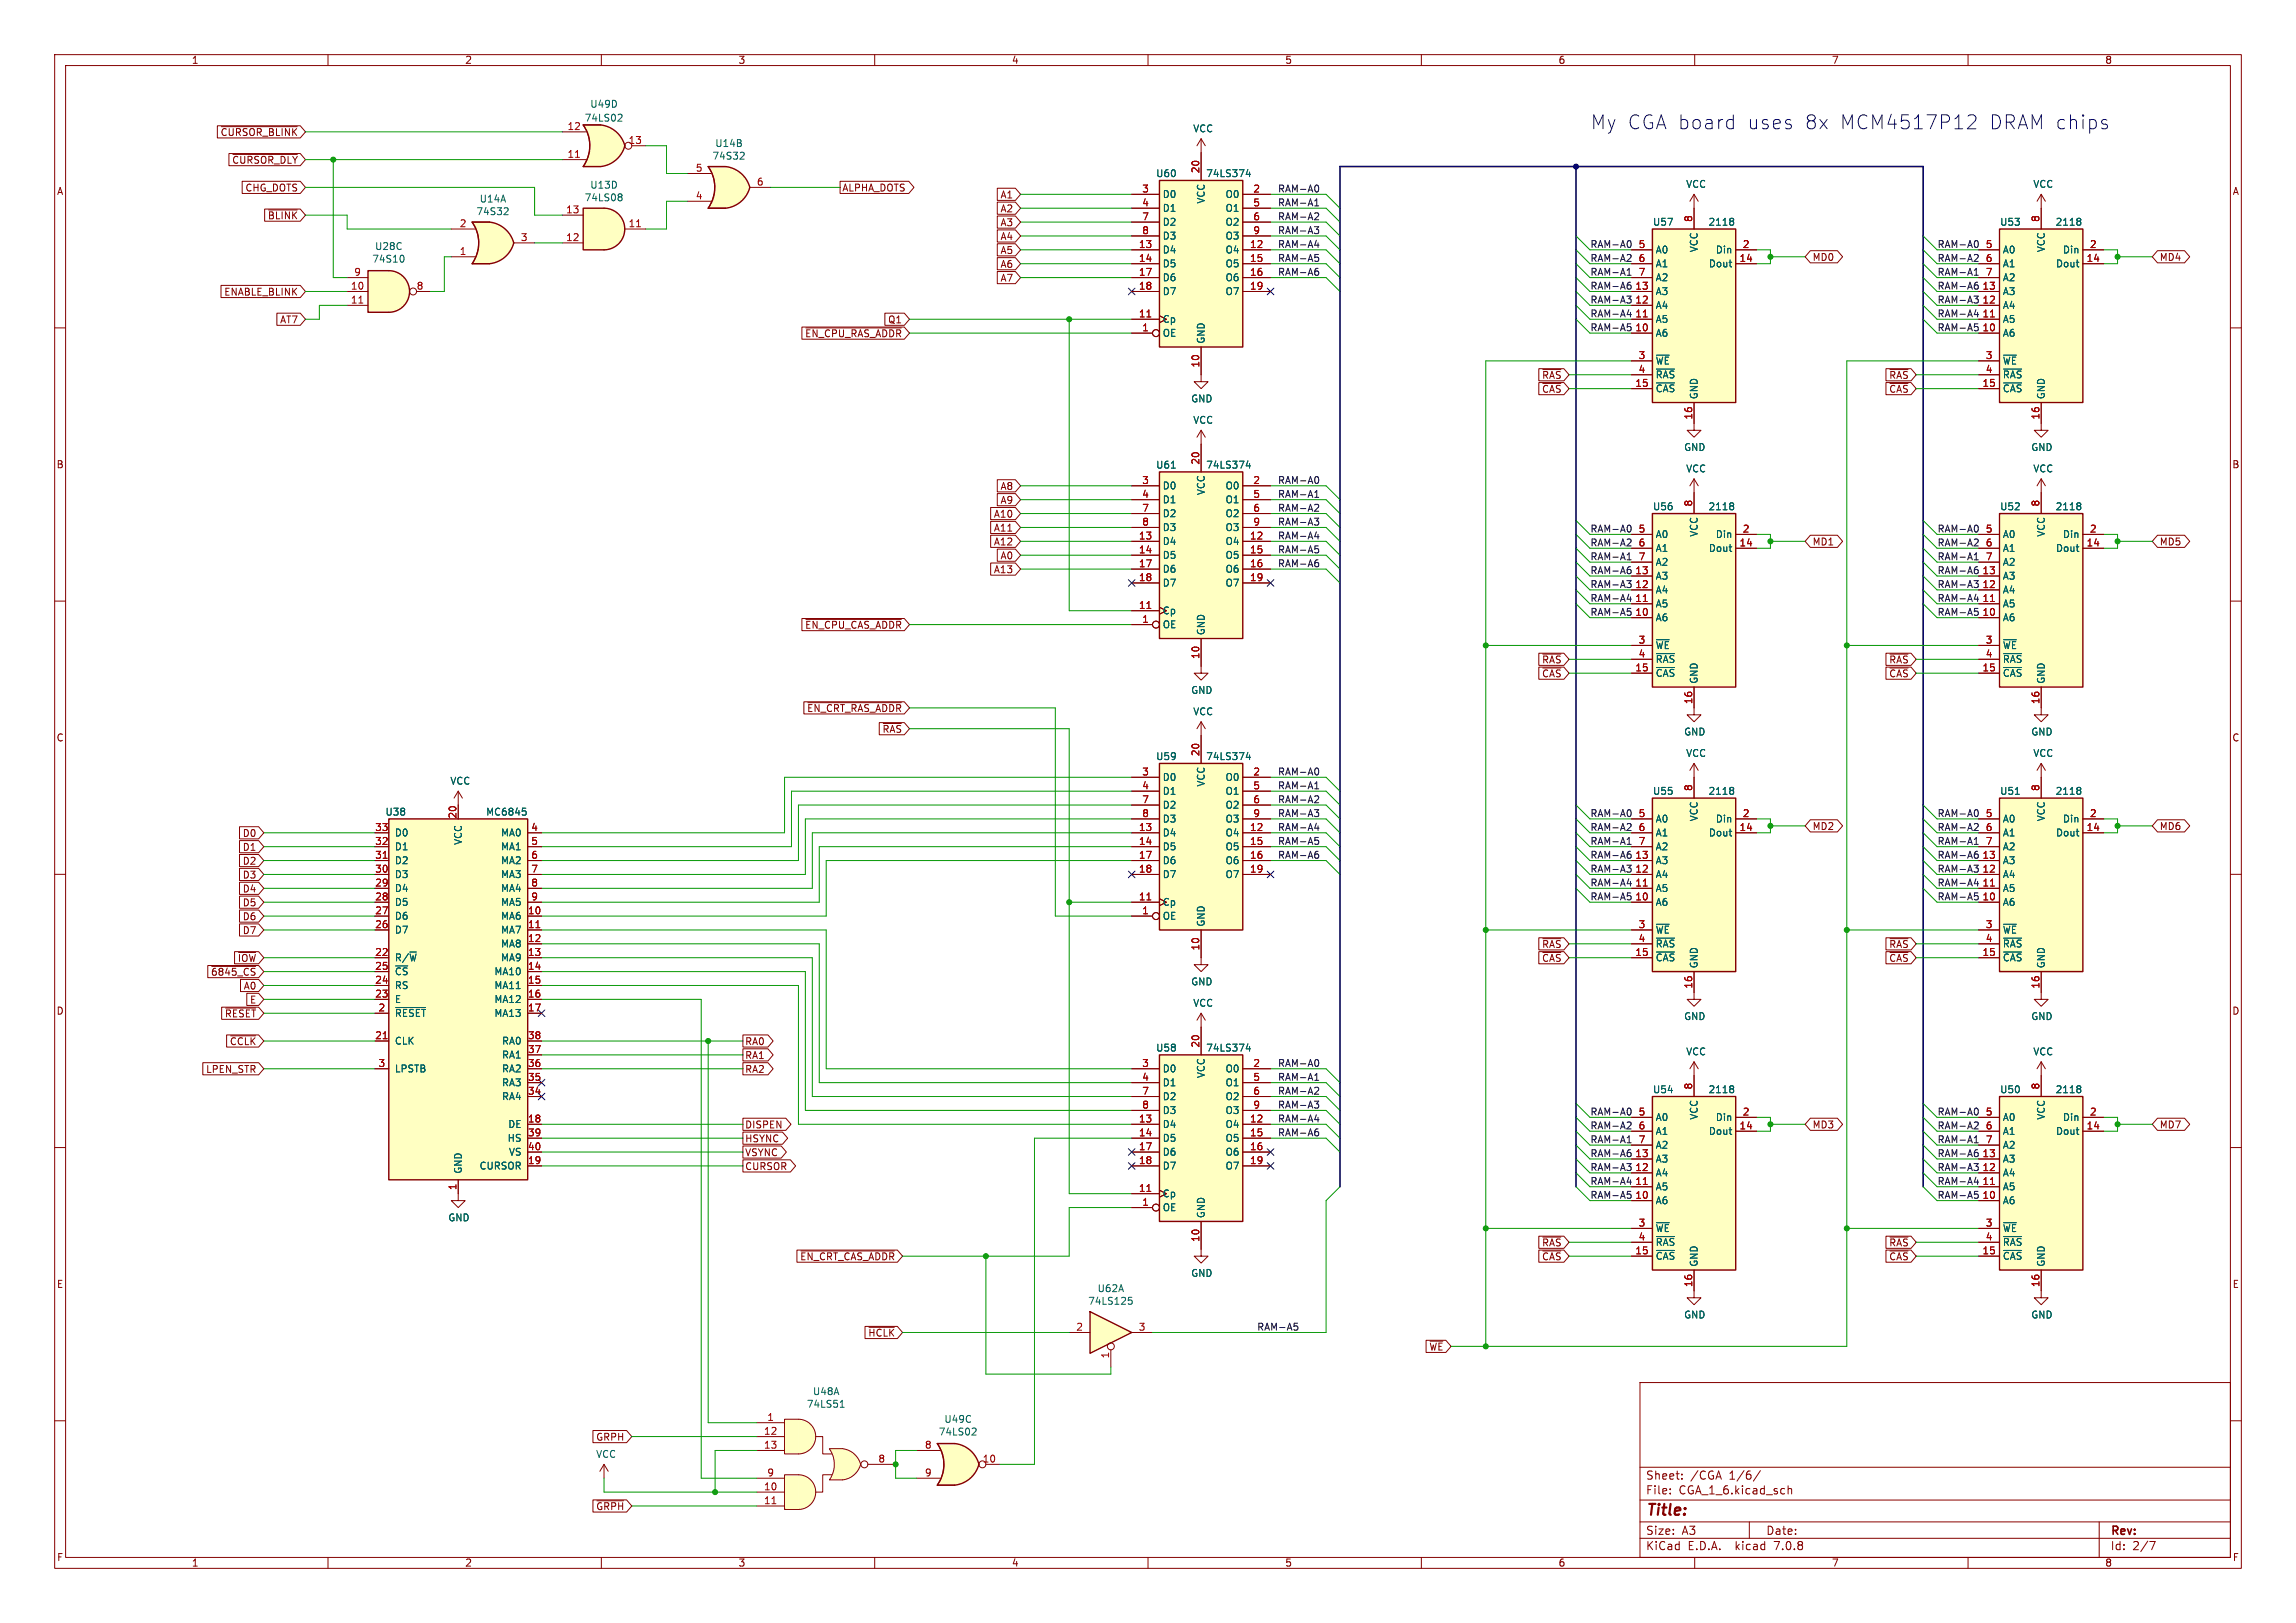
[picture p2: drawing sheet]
<svg xmlns="http://www.w3.org/2000/svg" width="420mm" height="297mm" viewBox="0 0 420 297" stroke-linecap="round" stroke-linejoin="round" font-family="sans-serif">
<defs><g id="words">
<g font-size="3.5" fill="#0000c2">
<text x="290.8" y="23.9">My CGA board</text>
<text x="319.3" y="23.9">uses</text>
<text x="329.8" y="23.9">8x</text>
<text x="336.2" y="23.9">MCM4517P12</text>
<text x="363.5" y="23.9">DRAM chips</text>
</g>
<text font-size="2.8" fill="#840000" x="301" y="277.9">Title:</text>
<g font-size="2.1" fill="#840000">
<text x="301" y="273.7">File:</text>
<text x="301" y="271">Sheet:</text>
<text x="307.1" y="273.7">CGA_1_6.kicad_sch</text>
<text x="309.2" y="271">/CGA</text>
<text x="316.4" y="271">1/6/</text>
<text x="301" y="281.1">Size:</text>
<text x="307.6" y="281.1">A3</text>
<text x="323" y="281.1">Date:</text>
<text x="386" y="281.3">Rev:</text>
<text x="301" y="283.9">KiCad</text>
<text x="308.7" y="283.9">E.D.A.</text>
<text x="317.6" y="283.9">kicad</text>
<text x="324.8" y="283.9">7.0.8</text>
<text x="386" y="283.9">Id:</text>
<text x="390.1" y="283.9">2/7</text>
</g>
<g font-size="1.8" fill="#840000">
<text x="35" y="11.9">1</text>
<text x="85" y="11.9">2</text>
<text x="135" y="11.9">3</text>
<text x="185" y="11.9">4</text>
<text x="235" y="11.9">5</text>
<text x="285" y="11.9">6</text>
<text x="335" y="11.9">7</text>
<text x="385" y="11.9">8</text>
<text x="40.3" y="25.1">~{CURSOR_BLINK}</text>
<text x="10.3" y="35.9">A</text>
<text x="42.4" y="30.2">~{CURSOR_DLY}</text>
<text x="44.8" y="35.2">CHG_DOTS</text>
<text x="154" y="35.2">ALPHA_DOTS</text>
<text x="408.3" y="35.9">A</text>
<text x="48.9" y="40.3">~{BLINK}</text>
<text x="182.9" y="36.5">A1</text>
<text x="182.9" y="41.6">A3</text>
<text x="182.9" y="39.1">A2</text>
<text x="182.9" y="46.7">A5</text>
<text x="182.9" y="44.1">A4</text>
<text x="331.5" y="47.9">MD0</text>
<text x="395" y="47.9">MD4</text>
<text x="182.9" y="49.2">A6</text>
<text x="182.9" y="51.8">A7</text>
<text x="40.9" y="54.3">ENABLE_BLINK</text>
<text x="51.1" y="59.4">AT7</text>
<text x="162.4" y="59.4">Q1</text>
<text x="147.2" y="61.9">~{EN_CPU_RAS_ADDR}</text>
<text x="282" y="69.5">~{RAS}</text>
<text x="345.5" y="69.5">~{RAS}</text>
<text x="282" y="72.1">~{CAS}</text>
<text x="345.5" y="72.1">~{CAS}</text>
<text x="10.3" y="85.9">B</text>
<text x="182.9" y="89.9">A8</text>
<text x="408.2" y="85.9">B</text>
<text x="181.7" y="94.9">A10</text>
<text x="182.9" y="92.4">A9</text>
<text x="181.7" y="97.5">A11</text>
<text x="181.7" y="100">A12</text>
<text x="331.5" y="100">MD1</text>
<text x="395" y="100">MD5</text>
<text x="181.7" y="105.1">A13</text>
<text x="182.9" y="102.6">A0</text>
<text x="147.2" y="115.3">~{EN_CPU_CAS_ADDR}</text>
<text x="282" y="121.6">~{RAS}</text>
<text x="282" y="124.1">~{CAS}</text>
<text x="345.5" y="124.1">~{CAS}</text>
<text x="345.5" y="121.6">~{RAS}</text>
<text x="147.5" y="130.5">~{EN_CRT_RAS_ADDR}</text>
<text x="10.3" y="135.9">C</text>
<text x="161.3" y="134.3">~{RAS}</text>
<text x="408.2" y="135.9">C</text>
<text x="44.3" y="155.9">D1</text>
<text x="44.3" y="153.4">D0</text>
<text x="331.5" y="152.1">MD2</text>
<text x="395" y="152.1">MD6</text>
<text x="44.3" y="158.4">D2</text>
<text x="44.3" y="161">D3</text>
<text x="44.3" y="166.1">D5</text>
<text x="44.3" y="163.5">D4</text>
<text x="44.3" y="171.1">D7</text>
<text x="44.3" y="168.6">D6</text>
<text x="282" y="173.7">~{RAS}</text>
<text x="345.5" y="173.7">~{RAS}</text>
<text x="38.5" y="178.8">~{6845_CS}</text>
<text x="43.4" y="176.2">~{IOW}</text>
<text x="282" y="176.2">~{CAS}</text>
<text x="345.5" y="176.2">~{CAS}</text>
<text x="10.3" y="185.9">D</text>
<text x="44.5" y="181.3">A0</text>
<text x="45.6" y="183.8">E</text>
<text x="408.2" y="185.9">D</text>
<text x="41" y="186.4">~{RESET}</text>
<text x="41.9" y="191.5">~{CCLK}</text>
<text x="136.2" y="191.5">RA0</text>
<text x="37.6" y="196.5">LPEN_STR</text>
<text x="136.2" y="194">RA1</text>
<text x="136.2" y="196.5">RA2</text>
<text x="136.2" y="206.7">DISPEN</text>
<text x="136.2" y="209.2">HSYNC</text>
<text x="331.5" y="206.7">MD3</text>
<text x="395" y="206.7">MD7</text>
<text x="136.2" y="211.8">VSYNC</text>
<text x="136.2" y="214.3">CURSOR</text>
<text x="146.3" y="230.8">~{EN_CRT_CAS_ADDR}</text>
<text x="282" y="228.3">~{RAS}</text>
<text x="282" y="230.8">~{CAS}</text>
<text x="345.5" y="228.3">~{RAS}</text>
<text x="345.5" y="230.8">~{CAS}</text>
<text x="10.3" y="235.9">E</text>
<text x="408.3" y="235.9">E</text>
<text x="158.7" y="244.8">~{HCLK}</text>
<text x="261.4" y="247.3">~{WE}</text>
<text x="109" y="263.8">GRPH</text>
<text x="109" y="276.5">~{GRPH}</text>
<text x="10.3" y="285.9">F</text>
<text x="35" y="286.9">1</text>
<text x="85" y="286.9">2</text>
<text x="135" y="286.9">3</text>
<text x="185" y="286.9">4</text>
<text x="235" y="286.9">5</text>
<text x="285" y="286.9">6</text>
<text x="335" y="286.9">7</text>
<text x="385" y="286.9">8</text>
<text x="408.3" y="285.9">F</text>
</g>
<g font-size="1.8" fill="#a90000">
<text x="103.7" y="23.9">12</text>
<text x="103.7" y="29">11</text>
<text x="114.9" y="26.4">13</text>
<text x="127.2" y="31.5">5</text>
<text x="138.4" y="34">6</text>
<text x="208.8" y="35.3">3</text>
<text x="219.5" y="31.8" transform="rotate(-90 219.5 31.8)">20</text>
<text x="229.2" y="35.3">2</text>
<text x="84" y="41.7">2</text>
<text x="103.5" y="39.1">13</text>
<text x="114.9" y="41.7">11</text>
<text x="127.2" y="36.6">4</text>
<text x="208.8" y="37.8">4</text>
<text x="208.8" y="40.4">7</text>
<text x="229.2" y="37.8">5</text>
<text x="229.2" y="40.4">6</text>
<text x="309.6" y="40.7" transform="rotate(-90 309.6 40.7)">8</text>
<text x="373.1" y="40.7" transform="rotate(-90 373.1 40.7)">8</text>
<text x="84" y="46.7">1</text>
<text x="95.2" y="44.2">3</text>
<text x="103.5" y="44.2">12</text>
<text x="208.2" y="45.5">13</text>
<text x="208.8" y="42.9">8</text>
<text x="228.6" y="45.5">12</text>
<text x="229.2" y="42.9">9</text>
<text x="299.6" y="45.5">5</text>
<text x="318.7" y="45.5">2</text>
<text x="363.1" y="45.5">5</text>
<text x="382.2" y="45.5">2</text>
<text x="64.1" y="53.1">10</text>
<text x="64.7" y="50.5">9</text>
<text x="76.1" y="53.1">8</text>
<text x="208.2" y="48">14</text>
<text x="208.2" y="50.5">17</text>
<text x="208.2" y="53.1">18</text>
<text x="228.6" y="48">15</text>
<text x="228.6" y="50.5">16</text>
<text x="228.6" y="53.1">19</text>
<text x="299" y="53.1">13</text>
<text x="299.6" y="48">6</text>
<text x="299.6" y="50.5">7</text>
<text x="318.1" y="48">14</text>
<text x="362.5" y="53.1">13</text>
<text x="363.1" y="48">6</text>
<text x="363.1" y="50.5">7</text>
<text x="381.6" y="48">14</text>
<text x="64.1" y="55.6">11</text>
<text x="208.2" y="58.2">11</text>
<text x="299" y="58.2">11</text>
<text x="299" y="55.6">12</text>
<text x="362.5" y="58.2">11</text>
<text x="362.5" y="55.6">12</text>
<text x="208.8" y="60.7">1</text>
<text x="299" y="60.7">10</text>
<text x="299.6" y="65.8">3</text>
<text x="362.5" y="60.7">10</text>
<text x="363.1" y="65.8">3</text>
<text x="219.5" y="67.4" transform="rotate(-90 219.5 67.4)">10</text>
<text x="299" y="70.9">15</text>
<text x="299.6" y="68.3">4</text>
<text x="362.5" y="70.9">15</text>
<text x="363.1" y="68.3">4</text>
<text x="309.6" y="76.9" transform="rotate(-90 309.6 76.9)">16</text>
<text x="373.1" y="76.9" transform="rotate(-90 373.1 76.9)">16</text>
<text x="208.8" y="88.6">3</text>
<text x="219.5" y="85.1" transform="rotate(-90 219.5 85.1)">20</text>
<text x="229.2" y="88.6">2</text>
<text x="208.8" y="91.2">4</text>
<text x="208.8" y="93.7">7</text>
<text x="229.2" y="91.2">5</text>
<text x="229.2" y="93.7">6</text>
<text x="309.6" y="92.8" transform="rotate(-90 309.6 92.8)">8</text>
<text x="373.1" y="92.8" transform="rotate(-90 373.1 92.8)">8</text>
<text x="208.2" y="98.8">13</text>
<text x="208.2" y="101.3">14</text>
<text x="208.8" y="96.3">8</text>
<text x="228.6" y="98.8">12</text>
<text x="228.6" y="101.3">15</text>
<text x="229.2" y="96.3">9</text>
<text x="299.6" y="97.5">5</text>
<text x="299.6" y="100.1">6</text>
<text x="318.1" y="100.1">14</text>
<text x="318.7" y="97.5">2</text>
<text x="363.1" y="97.5">5</text>
<text x="363.1" y="100.1">6</text>
<text x="381.6" y="100.1">14</text>
<text x="382.2" y="97.5">2</text>
<text x="208.2" y="103.9">17</text>
<text x="208.2" y="106.4">18</text>
<text x="228.6" y="103.9">16</text>
<text x="228.6" y="106.4">19</text>
<text x="299" y="107.7">12</text>
<text x="299" y="105.2">13</text>
<text x="299.6" y="102.6">7</text>
<text x="362.5" y="107.7">12</text>
<text x="362.5" y="105.2">13</text>
<text x="363.1" y="102.6">7</text>
<text x="208.2" y="111.5">11</text>
<text x="299" y="112.8">10</text>
<text x="299" y="110.2">11</text>
<text x="362.5" y="112.8">10</text>
<text x="362.5" y="110.2">11</text>
<text x="208.8" y="114">1</text>
<text x="299.6" y="117.9">3</text>
<text x="363.1" y="117.9">3</text>
<text x="219.5" y="120.7" transform="rotate(-90 219.5 120.7)">10</text>
<text x="299" y="122.9">15</text>
<text x="299.6" y="120.4">4</text>
<text x="362.5" y="122.9">15</text>
<text x="363.1" y="120.4">4</text>
<text x="309.6" y="128.9" transform="rotate(-90 309.6 128.9)">16</text>
<text x="373.1" y="128.9" transform="rotate(-90 373.1 128.9)">16</text>
<text x="208.8" y="142">3</text>
<text x="219.5" y="138.5" transform="rotate(-90 219.5 138.5)">20</text>
<text x="229.2" y="142">2</text>
<text x="83.6" y="149.9" transform="rotate(-90 83.6 149.9)">20</text>
<text x="208.8" y="144.5">4</text>
<text x="208.8" y="147.1">7</text>
<text x="208.8" y="149.6">8</text>
<text x="229.2" y="144.5">5</text>
<text x="229.2" y="147.1">6</text>
<text x="229.2" y="149.6">9</text>
<text x="299.6" y="149.6">5</text>
<text x="309.6" y="144.9" transform="rotate(-90 309.6 144.9)">8</text>
<text x="318.7" y="149.6">2</text>
<text x="363.1" y="149.6">5</text>
<text x="373.1" y="144.9" transform="rotate(-90 373.1 144.9)">8</text>
<text x="382.2" y="149.6">2</text>
<text x="68.5" y="154.7">32</text>
<text x="68.5" y="152.1">33</text>
<text x="97.1" y="152.1">4</text>
<text x="97.1" y="154.7">5</text>
<text x="208.2" y="152.1">13</text>
<text x="208.2" y="154.7">14</text>
<text x="228.6" y="152.1">12</text>
<text x="228.6" y="154.7">15</text>
<text x="299.6" y="152.1">6</text>
<text x="299.6" y="154.7">7</text>
<text x="318.1" y="152.1">14</text>
<text x="363.1" y="152.1">6</text>
<text x="363.1" y="154.7">7</text>
<text x="381.6" y="152.1">14</text>
<text x="68.5" y="159.8">30</text>
<text x="68.5" y="157.2">31</text>
<text x="97.1" y="157.2">6</text>
<text x="97.1" y="159.8">7</text>
<text x="208.2" y="157.2">17</text>
<text x="208.2" y="159.8">18</text>
<text x="228.6" y="157.2">16</text>
<text x="228.6" y="159.8">19</text>
<text x="299" y="159.8">12</text>
<text x="299" y="157.2">13</text>
<text x="362.5" y="159.8">12</text>
<text x="362.5" y="157.2">13</text>
<text x="68.5" y="167.4">27</text>
<text x="68.5" y="164.8">28</text>
<text x="68.5" y="162.3">29</text>
<text x="96.5" y="167.4">10</text>
<text x="97.1" y="162.3">8</text>
<text x="97.1" y="164.8">9</text>
<text x="208.2" y="164.8">11</text>
<text x="208.8" y="167.4">1</text>
<text x="299" y="164.8">10</text>
<text x="299" y="162.3">11</text>
<text x="362.5" y="164.8">10</text>
<text x="362.5" y="162.3">11</text>
<text x="68.5" y="169.9">26</text>
<text x="96.5" y="169.9">11</text>
<text x="96.5" y="172.5">12</text>
<text x="299.6" y="169.9">3</text>
<text x="299.6" y="172.5">4</text>
<text x="363.1" y="169.9">3</text>
<text x="363.1" y="172.5">4</text>
<text x="68.5" y="175">22</text>
<text x="68.5" y="177.5">25</text>
<text x="96.5" y="175">13</text>
<text x="96.5" y="177.5">14</text>
<text x="219.5" y="174" transform="rotate(-90 219.5 174)">10</text>
<text x="299" y="175">15</text>
<text x="362.5" y="175">15</text>
<text x="68.5" y="182.6">23</text>
<text x="68.5" y="180.1">24</text>
<text x="69.1" y="185.2">2</text>
<text x="96.5" y="180.1">15</text>
<text x="96.5" y="182.6">16</text>
<text x="96.5" y="185.2">17</text>
<text x="309.6" y="181" transform="rotate(-90 309.6 181)">16</text>
<text x="373.1" y="181" transform="rotate(-90 373.1 181)">16</text>
<text x="68.5" y="190.2">21</text>
<text x="96.5" y="190.2">38</text>
<text x="219.5" y="191.8" transform="rotate(-90 219.5 191.8)">20</text>
<text x="69.1" y="195.3">3</text>
<text x="96.5" y="197.9">35</text>
<text x="96.5" y="195.3">36</text>
<text x="96.5" y="192.8">37</text>
<text x="208.8" y="195.3">3</text>
<text x="208.8" y="197.9">4</text>
<text x="229.2" y="195.3">2</text>
<text x="229.2" y="197.9">5</text>
<text x="96.5" y="200.4">34</text>
<text x="208.8" y="200.4">7</text>
<text x="208.8" y="202.9">8</text>
<text x="229.2" y="200.4">6</text>
<text x="229.2" y="202.9">9</text>
<text x="309.6" y="199.5" transform="rotate(-90 309.6 199.5)">8</text>
<text x="373.1" y="199.5" transform="rotate(-90 373.1 199.5)">8</text>
<text x="96.5" y="205.5">18</text>
<text x="96.5" y="208">39</text>
<text x="208.2" y="205.5">13</text>
<text x="208.2" y="208">14</text>
<text x="228.6" y="205.5">12</text>
<text x="228.6" y="208">15</text>
<text x="299.6" y="204.2">5</text>
<text x="299.6" y="206.8">6</text>
<text x="299.6" y="209.3">7</text>
<text x="318.1" y="206.8">14</text>
<text x="318.7" y="204.2">2</text>
<text x="363.1" y="204.2">5</text>
<text x="363.1" y="206.8">6</text>
<text x="363.1" y="209.3">7</text>
<text x="381.6" y="206.8">14</text>
<text x="382.2" y="204.2">2</text>
<text x="96.5" y="213.1">19</text>
<text x="96.5" y="210.6">40</text>
<text x="208.2" y="210.6">17</text>
<text x="208.2" y="213.1">18</text>
<text x="228.6" y="210.6">16</text>
<text x="228.6" y="213.1">19</text>
<text x="299" y="214.4">12</text>
<text x="299" y="211.8">13</text>
<text x="362.5" y="214.4">12</text>
<text x="362.5" y="211.8">13</text>
<text x="83.6" y="217.9" transform="rotate(-90 83.6 217.9)">1</text>
<text x="208.2" y="218.2">11</text>
<text x="208.8" y="220.7">1</text>
<text x="299" y="219.5">10</text>
<text x="299" y="216.9">11</text>
<text x="362.5" y="219.5">10</text>
<text x="362.5" y="216.9">11</text>
<text x="219.5" y="227.4" transform="rotate(-90 219.5 227.4)">10</text>
<text x="299.6" y="224.5">3</text>
<text x="299.6" y="227.1">4</text>
<text x="363.1" y="224.5">3</text>
<text x="363.1" y="227.1">4</text>
<text x="299" y="229.6">15</text>
<text x="362.5" y="229.6">15</text>
<text x="309.6" y="235.6" transform="rotate(-90 309.6 235.6)">16</text>
<text x="373.1" y="235.6" transform="rotate(-90 373.1 235.6)">16</text>
<text x="196.8" y="243.6">2</text>
<text x="208.2" y="243.6">3</text>
<text x="202.9" y="248.7" transform="rotate(-90 202.9 248.7)">1</text>
<text x="139.7" y="262.6">12</text>
<text x="140.3" y="260.1">1</text>
<text x="139.7" y="265.2">13</text>
<text x="160.6" y="267.7">8</text>
<text x="169.1" y="265.2">8</text>
<text x="179.7" y="267.7">10</text>
<text x="139.7" y="272.8">10</text>
<text x="139.7" y="275.3">11</text>
<text x="140.3" y="270.3">9</text>
<text x="169.1" y="270.3">9</text>
</g>
<g font-size="1.8" fill="#006464">
<text x="106.9" y="22.5">74LS02</text>
<text x="107.9" y="19.9">U49D</text>
<text x="130.2" y="29.4">74S32</text>
<text x="130.7" y="27.1">U14B</text>
<text x="218.2" y="24.4">VCC</text>
<text x="107.9" y="34.7">U13D</text>
<text x="211.4" y="32.6">U60</text>
<text x="220.5" y="32.6">74LS374</text>
<text x="308.3" y="34.6">VCC</text>
<text x="371.8" y="34.6">VCC</text>
<text x="87" y="39.6">74S32</text>
<text x="87.6" y="37.3">U14A</text>
<text x="106.9" y="37">74LS08</text>
<text x="212.6" y="36.4">D0</text>
<text x="212.6" y="39">D1</text>
<text x="212.6" y="41.5">D2</text>
<text x="220.6" y="37.4" transform="rotate(-90 220.6 37.4)">VCC</text>
<text x="224.1" y="36.4">O0</text>
<text x="224.1" y="39">O1</text>
<text x="224.1" y="41.5">O2</text>
<text x="302.3" y="41.5">U57</text>
<text x="312.4" y="41.5">2118</text>
<text x="365.8" y="41.5">U53</text>
<text x="375.9" y="41.5">2118</text>
<text x="68.5" y="45.9">U28C</text>
<text x="212.6" y="46.6">D4</text>
<text x="212.6" y="44">D3</text>
<text x="224.1" y="46.6">O4</text>
<text x="224.1" y="44">O3</text>
<text x="302.8" y="46.6">A0</text>
<text x="310.7" y="46.2" transform="rotate(-90 310.7 46.2)">VCC</text>
<text x="313.8" y="46.6">Din</text>
<text x="366.3" y="46.6">A0</text>
<text x="374.2" y="46.2" transform="rotate(-90 374.2 46.2)">VCC</text>
<text x="377.3" y="46.6">Din</text>
<text x="68" y="48.3">74S10</text>
<text x="212.6" y="49.1">D5</text>
<text x="212.6" y="51.7">D6</text>
<text x="224.1" y="49.1">O5</text>
<text x="224.1" y="51.7">O6</text>
<text x="302.8" y="49.1">A1</text>
<text x="302.8" y="51.7">A2</text>
<text x="312.5" y="49.1">Dout</text>
<text x="366.3" y="49.1">A1</text>
<text x="366.3" y="51.7">A2</text>
<text x="376" y="49.1">Dout</text>
<text x="212.6" y="59.3">Cp</text>
<text x="212.6" y="54.2">D7</text>
<text x="224.1" y="54.2">O7</text>
<text x="302.8" y="59.3">A5</text>
<text x="302.8" y="56.7">A4</text>
<text x="302.8" y="54.2">A3</text>
<text x="366.3" y="59.3">A5</text>
<text x="366.3" y="56.7">A4</text>
<text x="366.3" y="54.2">A3</text>
<text x="212.6" y="61.8">OE</text>
<text x="220.6" y="63" transform="rotate(-90 220.6 63)">GND</text>
<text x="302.8" y="61.8">A6</text>
<text x="366.3" y="61.8">A6</text>
<text x="302.8" y="72">~{CAS}</text>
<text x="302.8" y="66.9">~{WE}</text>
<text x="302.8" y="69.4">~{RAS}</text>
<text x="366.3" y="72">~{CAS}</text>
<text x="366.3" y="66.9">~{WE}</text>
<text x="366.3" y="69.4">~{RAS}</text>
<text x="217.8" y="73.8">GND</text>
<text x="218.2" y="77.7">VCC</text>
<text x="310.7" y="73.2" transform="rotate(-90 310.7 73.2)">GND</text>
<text x="374.2" y="73.2" transform="rotate(-90 374.2 73.2)">GND</text>
<text x="308" y="82.7">GND</text>
<text x="371.5" y="82.7">GND</text>
<text x="211.4" y="86">U61</text>
<text x="212.6" y="89.8">D0</text>
<text x="220.5" y="86">74LS374</text>
<text x="224.1" y="89.8">O0</text>
<text x="308.3" y="86.6">VCC</text>
<text x="371.8" y="86.6">VCC</text>
<text x="212.6" y="92.3">D1</text>
<text x="212.6" y="94.8">D2</text>
<text x="220.6" y="90.7" transform="rotate(-90 220.6 90.7)">VCC</text>
<text x="224.1" y="92.3">O1</text>
<text x="224.1" y="94.8">O2</text>
<text x="302.3" y="93.6">U56</text>
<text x="312.4" y="93.6">2118</text>
<text x="365.8" y="93.6">U52</text>
<text x="375.9" y="93.6">2118</text>
<text x="212.6" y="99.9">D4</text>
<text x="212.6" y="97.4">D3</text>
<text x="224.1" y="99.9">O4</text>
<text x="224.1" y="97.4">O3</text>
<text x="302.8" y="98.7">A0</text>
<text x="302.8" y="101.2">A1</text>
<text x="310.7" y="98.3" transform="rotate(-90 310.7 98.3)">VCC</text>
<text x="312.5" y="101.2">Dout</text>
<text x="313.8" y="98.7">Din</text>
<text x="366.3" y="98.7">A0</text>
<text x="366.3" y="101.2">A1</text>
<text x="374.2" y="98.3" transform="rotate(-90 374.2 98.3)">VCC</text>
<text x="376" y="101.2">Dout</text>
<text x="377.3" y="98.7">Din</text>
<text x="212.6" y="102.5">D5</text>
<text x="212.6" y="105">D6</text>
<text x="212.6" y="107.5">D7</text>
<text x="224.1" y="102.5">O5</text>
<text x="224.1" y="105">O6</text>
<text x="224.1" y="107.5">O7</text>
<text x="302.8" y="106.3">A3</text>
<text x="302.8" y="103.7">A2</text>
<text x="366.3" y="106.3">A3</text>
<text x="366.3" y="103.7">A2</text>
<text x="212.6" y="112.6">Cp</text>
<text x="302.8" y="113.9">A6</text>
<text x="302.8" y="111.4">A5</text>
<text x="302.8" y="108.8">A4</text>
<text x="366.3" y="113.9">A6</text>
<text x="366.3" y="111.4">A5</text>
<text x="366.3" y="108.8">A4</text>
<text x="212.6" y="115.2">OE</text>
<text x="220.6" y="116.3" transform="rotate(-90 220.6 116.3)">GND</text>
<text x="302.8" y="119">~{WE}</text>
<text x="366.3" y="119">~{WE}</text>
<text x="302.8" y="124.1">~{CAS}</text>
<text x="302.8" y="121.5">~{RAS}</text>
<text x="310.7" y="125.2" transform="rotate(-90 310.7 125.2)">GND</text>
<text x="366.3" y="124.1">~{CAS}</text>
<text x="366.3" y="121.5">~{RAS}</text>
<text x="374.2" y="125.2" transform="rotate(-90 374.2 125.2)">GND</text>
<text x="217.8" y="127.2">GND</text>
<text x="218.2" y="131.1">VCC</text>
<text x="308" y="134.8">GND</text>
<text x="371.5" y="134.8">GND</text>
<text x="82.3" y="143.8">VCC</text>
<text x="211.4" y="139.3">U59</text>
<text x="212.6" y="143.1">D0</text>
<text x="220.5" y="139.3">74LS374</text>
<text x="224.1" y="143.1">O0</text>
<text x="308.3" y="138.7">VCC</text>
<text x="371.8" y="138.7">VCC</text>
<text x="70.4" y="149.5">U38</text>
<text x="88.8" y="149.5">MC6845</text>
<text x="212.6" y="145.6">D1</text>
<text x="212.6" y="148.2">D2</text>
<text x="220.6" y="144" transform="rotate(-90 220.6 144)">VCC</text>
<text x="224.1" y="145.6">O1</text>
<text x="224.1" y="148.2">O2</text>
<text x="302.3" y="145.6">U55</text>
<text x="312.4" y="145.6">2118</text>
<text x="365.8" y="145.6">U51</text>
<text x="375.9" y="145.6">2118</text>
<text x="72.1" y="155.8">D1</text>
<text x="72.1" y="153.3">D0</text>
<text x="84.7" y="154.7" transform="rotate(-90 84.7 154.7)">VCC</text>
<text x="91.6" y="153.3">MA0</text>
<text x="91.6" y="155.8">MA1</text>
<text x="212.6" y="153.3">D4</text>
<text x="212.6" y="155.8">D5</text>
<text x="212.6" y="150.7">D3</text>
<text x="224.1" y="153.3">O4</text>
<text x="224.1" y="155.8">O5</text>
<text x="224.1" y="150.7">O3</text>
<text x="302.8" y="150.7">A0</text>
<text x="302.8" y="153.3">A1</text>
<text x="302.8" y="155.8">A2</text>
<text x="310.7" y="150.4" transform="rotate(-90 310.7 150.4)">VCC</text>
<text x="312.5" y="153.3">Dout</text>
<text x="313.8" y="150.7">Din</text>
<text x="366.3" y="150.7">A0</text>
<text x="366.3" y="153.3">A1</text>
<text x="366.3" y="155.8">A2</text>
<text x="374.2" y="150.4" transform="rotate(-90 374.2 150.4)">VCC</text>
<text x="376" y="153.3">Dout</text>
<text x="377.3" y="150.7">Din</text>
<text x="72.1" y="160.9">D3</text>
<text x="72.1" y="158.3">D2</text>
<text x="91.6" y="158.3">MA2</text>
<text x="91.6" y="160.9">MA3</text>
<text x="212.6" y="158.3">D6</text>
<text x="212.6" y="160.9">D7</text>
<text x="224.1" y="158.3">O6</text>
<text x="224.1" y="160.9">O7</text>
<text x="302.8" y="160.9">A4</text>
<text x="302.8" y="158.3">A3</text>
<text x="366.3" y="160.9">A4</text>
<text x="366.3" y="158.3">A3</text>
<text x="72.1" y="166">D5</text>
<text x="72.1" y="163.4">D4</text>
<text x="91.6" y="163.4">MA4</text>
<text x="91.6" y="166">MA5</text>
<text x="212.6" y="166">Cp</text>
<text x="302.8" y="166">A6</text>
<text x="302.8" y="163.4">A5</text>
<text x="366.3" y="166">A6</text>
<text x="366.3" y="163.4">A5</text>
<text x="72.1" y="171">D7</text>
<text x="72.1" y="168.5">D6</text>
<text x="91.6" y="168.5">MA6</text>
<text x="91.6" y="171">MA7</text>
<text x="91.6" y="173.6">MA8</text>
<text x="212.6" y="168.5">OE</text>
<text x="220.6" y="169.7" transform="rotate(-90 220.6 169.7)">GND</text>
<text x="302.8" y="171">~{WE}</text>
<text x="302.8" y="173.6">~{RAS}</text>
<text x="366.3" y="171">~{WE}</text>
<text x="366.3" y="173.6">~{RAS}</text>
<text x="72.1" y="176.1">R/~{W}</text>
<text x="72.1" y="178.7">~{CS}</text>
<text x="90.3" y="178.7">MA10</text>
<text x="91.6" y="176.1">MA9</text>
<text x="302.8" y="176.1">~{CAS}</text>
<text x="310.7" y="177.3" transform="rotate(-90 310.7 177.3)">GND</text>
<text x="366.3" y="176.1">~{CAS}</text>
<text x="374.2" y="177.3" transform="rotate(-90 374.2 177.3)">GND</text>
<text x="72.1" y="183.7">E</text>
<text x="72.1" y="181.2">RS</text>
<text x="90.3" y="181.2">MA11</text>
<text x="90.3" y="183.7">MA12</text>
<text x="217.8" y="180.5">GND</text>
<text x="218.2" y="184.4">VCC</text>
<text x="72.1" y="186.3">~{RESET}</text>
<text x="72.1" y="191.4">CLK</text>
<text x="90.3" y="186.3">MA13</text>
<text x="91.7" y="191.4">RA0</text>
<text x="308" y="186.9">GND</text>
<text x="371.5" y="186.9">GND</text>
<text x="72.1" y="196.4">LPSTB</text>
<text x="91.7" y="196.4">RA2</text>
<text x="91.7" y="193.9">RA1</text>
<text x="211.4" y="192.6">U58</text>
<text x="212.6" y="196.4">D0</text>
<text x="220.5" y="192.6">74LS374</text>
<text x="220.6" y="197.4" transform="rotate(-90 220.6 197.4)">VCC</text>
<text x="224.1" y="196.4">O0</text>
<text x="308.3" y="193.3">VCC</text>
<text x="371.8" y="193.3">VCC</text>
<text x="91.7" y="201.5">RA4</text>
<text x="91.7" y="199">RA3</text>
<text x="212.6" y="199">D1</text>
<text x="212.6" y="201.5">D2</text>
<text x="224.1" y="199">O1</text>
<text x="224.1" y="201.5">O2</text>
<text x="302.3" y="200.3">U54</text>
<text x="312.4" y="200.3">2118</text>
<text x="365.8" y="200.3">U50</text>
<text x="375.9" y="200.3">2118</text>
<text x="92.8" y="209.1">HS</text>
<text x="92.9" y="206.6">DE</text>
<text x="212.6" y="206.6">D4</text>
<text x="212.6" y="209.1">D5</text>
<text x="212.6" y="204.1">D3</text>
<text x="224.1" y="206.6">O4</text>
<text x="224.1" y="209.1">O5</text>
<text x="224.1" y="204.1">O3</text>
<text x="302.8" y="205.3">A0</text>
<text x="302.8" y="207.9">A1</text>
<text x="310.7" y="205" transform="rotate(-90 310.7 205)">VCC</text>
<text x="312.5" y="207.9">Dout</text>
<text x="313.8" y="205.3">Din</text>
<text x="366.3" y="205.3">A0</text>
<text x="366.3" y="207.9">A1</text>
<text x="374.2" y="205" transform="rotate(-90 374.2 205)">VCC</text>
<text x="376" y="207.9">Dout</text>
<text x="377.3" y="205.3">Din</text>
<text x="84.7" y="214.9" transform="rotate(-90 84.7 214.9)">GND</text>
<text x="87.6" y="214.2">CURSOR</text>
<text x="93" y="211.7">VS</text>
<text x="212.6" y="211.7">D6</text>
<text x="212.6" y="214.2">D7</text>
<text x="224.1" y="211.7">O6</text>
<text x="224.1" y="214.2">O7</text>
<text x="302.8" y="215.5">A4</text>
<text x="302.8" y="213">A3</text>
<text x="302.8" y="210.4">A2</text>
<text x="366.3" y="215.5">A4</text>
<text x="366.3" y="213">A3</text>
<text x="366.3" y="210.4">A2</text>
<text x="212.6" y="221.8">OE</text>
<text x="212.6" y="219.3">Cp</text>
<text x="302.8" y="220.6">A6</text>
<text x="302.8" y="218">A5</text>
<text x="366.3" y="220.6">A6</text>
<text x="366.3" y="218">A5</text>
<text x="81.9" y="223.7">GND</text>
<text x="220.6" y="223" transform="rotate(-90 220.6 223)">GND</text>
<text x="302.8" y="225.7">~{WE}</text>
<text x="366.3" y="225.7">~{WE}</text>
<text x="217.8" y="233.9">GND</text>
<text x="302.8" y="230.7">~{CAS}</text>
<text x="302.8" y="228.2">~{RAS}</text>
<text x="310.7" y="231.9" transform="rotate(-90 310.7 231.9)">GND</text>
<text x="366.3" y="230.7">~{CAS}</text>
<text x="366.3" y="228.2">~{RAS}</text>
<text x="374.2" y="231.9" transform="rotate(-90 374.2 231.9)">GND</text>
<text x="199" y="239">74LS125</text>
<text x="200.7" y="236.7">U62A</text>
<text x="308" y="241.5">GND</text>
<text x="371.5" y="241.5">GND</text>
<text x="147.5" y="257.8">74LS51</text>
<text x="148.6" y="255.5">U48A</text>
<text x="171.6" y="262.9">74LS02</text>
<text x="172.6" y="260.6">U49C</text>
<text x="109" y="267">VCC</text>
</g>
<g font-size="1.8" fill="#0f0f0f">
<text x="233.7" y="35.3">RAM-A0</text>
<text x="233.7" y="40.4">RAM-A2</text>
<text x="233.7" y="37.8">RAM-A1</text>
<text x="233.7" y="42.9">RAM-A3</text>
<text x="233.7" y="48">RAM-A5</text>
<text x="233.7" y="45.5">RAM-A4</text>
<text x="290.8" y="45.5">RAM-A0</text>
<text x="290.8" y="48">RAM-A2</text>
<text x="354.3" y="48">RAM-A2</text>
<text x="354.3" y="45.5">RAM-A0</text>
<text x="233.7" y="50.5">RAM-A6</text>
<text x="290.8" y="53.1">RAM-A6</text>
<text x="290.8" y="50.5">RAM-A1</text>
<text x="354.3" y="53.1">RAM-A6</text>
<text x="354.3" y="50.5">RAM-A1</text>
<text x="290.8" y="58.2">RAM-A4</text>
<text x="290.8" y="55.6">RAM-A3</text>
<text x="354.3" y="58.2">RAM-A4</text>
<text x="354.3" y="55.6">RAM-A3</text>
<text x="290.8" y="60.7">RAM-A5</text>
<text x="354.3" y="60.7">RAM-A5</text>
<text x="233.7" y="88.6">RAM-A0</text>
<text x="233.7" y="93.7">RAM-A2</text>
<text x="233.7" y="91.2">RAM-A1</text>
<text x="233.7" y="101.3">RAM-A5</text>
<text x="233.7" y="98.8">RAM-A4</text>
<text x="233.7" y="96.3">RAM-A3</text>
<text x="290.8" y="100.1">RAM-A2</text>
<text x="290.8" y="97.5">RAM-A0</text>
<text x="354.3" y="100.1">RAM-A2</text>
<text x="354.3" y="97.5">RAM-A0</text>
<text x="233.7" y="103.9">RAM-A6</text>
<text x="290.8" y="105.1">RAM-A6</text>
<text x="290.8" y="102.6">RAM-A1</text>
<text x="290.8" y="107.7">RAM-A3</text>
<text x="354.3" y="105.1">RAM-A6</text>
<text x="354.3" y="102.6">RAM-A1</text>
<text x="354.3" y="107.7">RAM-A3</text>
<text x="290.8" y="112.8">RAM-A5</text>
<text x="290.8" y="110.2">RAM-A4</text>
<text x="354.3" y="110.2">RAM-A4</text>
<text x="354.3" y="112.8">RAM-A5</text>
<text x="233.7" y="142">RAM-A0</text>
<text x="233.7" y="147.1">RAM-A2</text>
<text x="233.7" y="144.5">RAM-A1</text>
<text x="233.7" y="149.6">RAM-A3</text>
<text x="290.8" y="149.6">RAM-A0</text>
<text x="354.3" y="149.6">RAM-A0</text>
<text x="233.7" y="154.7">RAM-A5</text>
<text x="233.7" y="152.1">RAM-A4</text>
<text x="290.8" y="152.1">RAM-A2</text>
<text x="290.8" y="154.7">RAM-A1</text>
<text x="354.3" y="154.7">RAM-A1</text>
<text x="354.3" y="152.1">RAM-A2</text>
<text x="233.7" y="157.2">RAM-A6</text>
<text x="290.8" y="159.8">RAM-A3</text>
<text x="290.8" y="157.2">RAM-A6</text>
<text x="354.3" y="159.8">RAM-A3</text>
<text x="354.3" y="157.2">RAM-A6</text>
<text x="290.8" y="164.8">RAM-A5</text>
<text x="290.8" y="162.3">RAM-A4</text>
<text x="354.3" y="162.3">RAM-A4</text>
<text x="354.3" y="164.8">RAM-A5</text>
<text x="233.7" y="197.9">RAM-A1</text>
<text x="233.7" y="195.3">RAM-A0</text>
<text x="233.7" y="202.9">RAM-A3</text>
<text x="233.7" y="200.4">RAM-A2</text>
<text x="233.7" y="208">RAM-A6</text>
<text x="233.7" y="205.5">RAM-A4</text>
<text x="290.8" y="209.3">RAM-A1</text>
<text x="290.8" y="204.2">RAM-A0</text>
<text x="290.8" y="206.7">RAM-A2</text>
<text x="354.3" y="204.2">RAM-A0</text>
<text x="354.3" y="209.3">RAM-A1</text>
<text x="354.3" y="206.7">RAM-A2</text>
<text x="290.8" y="211.8">RAM-A6</text>
<text x="290.8" y="214.4">RAM-A3</text>
<text x="354.3" y="214.4">RAM-A3</text>
<text x="354.3" y="211.8">RAM-A6</text>
<text x="290.8" y="216.9">RAM-A4</text>
<text x="290.8" y="219.4">RAM-A5</text>
<text x="354.3" y="219.4">RAM-A5</text>
<text x="354.3" y="216.9">RAM-A4</text>
<text x="229.9" y="243.6">RAM-A5</text>
</g>
</g></defs>
<g fill="none" stroke="#840000" stroke-width=".18">
<path d="M10 10h400v277h-400zM12 12h396v273h-396zM60 10v2M110 10v2M160 10v2M210 10v2M260 10v2M310 10v2M360 10v2M309.9 35.6l-.8 1.2M309.9 35.6v2.5M309.9 35.6l.7 1.2"/>
<path d="M373.4 35.6l-.8 1.2M373.4 35.6v2.5M373.4 35.6l.7 1.2M10 60h2M408 60h2M373.4 77.5v1.2h1.2l-1.2 1.3-1.3-1.3h1.3M361.9 97.8h3.9M373.4 90.2v3.8M381 97.8h3.8M10 110h2M361.9 113h3.9M361.9 110.5h3.9"/>
<path d="M361.9 108h3.9M361.9 105.4h3.9M361.9 100.3h3.9M361.9 118.1h3.9M361.9 102.9h3.9M381 100.3h3.8M408 110h2M219.7 132.1l-.8 1.3M219.7 132.1v2.5M219.7 132.1l.8 1.3M309.9 129.5v1.3h1.2l-1.2 1.3-1.3-1.3h1.3M309.9 139.7v2.5"/>
<path d="M309.9 139.7l-.8 1.3M309.9 139.7l.7 1.3M361.9 123.2h3.9M361.9 120.7h3.9M373.4 125.7v3.8M10 160h2M408 160h2M219.7 175.3v1.2h1.3l-1.3 1.3-1.3-1.3h1.3M309.9 196.9v3.8M10 210h2M298.4 219.7h3.9M298.4 217.2h3.9"/>
<path d="M298.4 214.6h3.9M298.4 212.1h3.9M298.4 207h3.9M298.4 204.5h3.9M298.4 209.6h3.9M317.5 207h3.8M317.5 204.5h3.8M408 210h2M298.4 229.9h3.9M298.4 224.8h3.9M298.4 227.3h3.9M309.9 232.4v5.1h1.2l-1.2 1.3-1.3-1.3h1.3"/>
<path d="M10 260h2M300 253h108v32h-108zM408 260h2M300 278.5h108M300 274.5h108M300 268.5h108M305.5 273.2v.2M305.5 272.5v.1M307.7 270.5v.2M307.7 269.8v.1M320 278.5v3M322 269.1l-1.3 1.9"/>
<path d="M327.1 271.9v1.5M327.1 272.5l.2-.1 .4 .1v.9M384 278.5v6.5M60 285v2M110 285v2M160 285v2M210 285v2M260 285v2M300 281.5h108M310 285v2M360 285v2M393.2 282.1h1l-.6 1.5"/>
</g>
<g fill="#ffffc2" stroke="#ffffc2" stroke-width=".18">
<path d="M365.8 94h15.2v31.7h-15.2z"/>
<path d="M302.3 200.7h15.2v31.7h-15.2z"/>
<path d="M132.7 30.5a5.2 5.2 0 0 1 4.5 3.8l-5.1 1.3z"/>
</g>
<path d="M365.8 94h15.2v31.7h-15.2zM302.3 200.7h15.2v31.7h-15.2z" fill="none" stroke="#840000" stroke-width=".25"/>
<path d="M364.1 110.1h.7M300.6 216.8h.7" fill="none" stroke="#a90000" stroke-width=".18"/>
<path d="M380.4 92l.2 .3-.2 .3 .2 .2v.2l-.2 .3M366.5 117.1h2.3M366.5 119.6h3.3M366.5 122.1h3.3M316.9 198.7l.2 .2-.2 .3 .2 .3v.2l-.2 .3M303 228.8h3.3M303 223.7h2.3M303 226.3h3.3" fill="none" stroke="#006464" stroke-width=".18"/>
<path d="M129.5 30.5h3.2M129.5 38.1h3.2" fill="none" stroke="#ffffc2" stroke-width=".18"/>
<path d="M129.5 30.5h3.2v7.6h-3.2a6.6 6.6 0 0 0 0-7.6z" fill="#ffffc2"/>
<g fill="#ffffc2" stroke="#ffffc2" stroke-width=".18">
<path d="M132.2 33l5 1.3a5.1 5.1 0 0 1-4.5 3.8z"/>
<path d="M110.5 38.1a3.8 3.8 0 0 1 3.8 3.8 3.8 3.8 0 0 1-3.8 3.8z"/>
</g>
<path d="M132.7 30.5h-3.2a6.6 6.6 0 0 1 0 7.6h3.2M132.7 30.5a5.2 5.2 0 0 1 4.5 3.8 5.1 5.1 0 0 1-4.5 3.8" fill="none" stroke="#840000" stroke-width=".25"/>
<path d="M125.7 36.8h4.3M125.7 31.8h4.3M132.7 30.5h-3.2a6.7 6.7 0 0 1 0 7.6h3.2M137.2 34.3h3.8" fill="none" stroke="#840000" stroke-width=".18"/>
<path d="M135.6 27.9h.4l.1 .3-.8 .9h.8" fill="none" stroke="#006464" stroke-width=".18"/>
<path d="M106.7 38.1h3.8v7.6h-3.8z" fill="#ffffc2"/>
<path d="M106.7 38.1h3.8a3.8 3.8 0 0 1 3.8 3.8 3.8 3.8 0 0 1-3.8 3.8h-3.8z" fill="none" stroke="#840000" stroke-width=".25"/>
<path d="M102.9 39.4h3.8M102.9 44.5h3.8M114.3 41.9h3.8" fill="none" stroke="#840000" stroke-width=".18"/>
<path d="M116.4 41.5h.8" fill="none" stroke="#a90000" stroke-width=".18"/>
<path d="M113.3 35.5h.2l.3 .2-.3 .3M113.3 36h.2M113.5 36l.2 .1 .1 .4-.3 .2h-.2" fill="none" stroke="#006464" stroke-width=".18"/>
<g fill="#ffffc2" stroke="#ffffc2" stroke-width=".18">
<path d="M146 269.9a3.2 3.2 0 0 1 3.2 3.1 3.2 3.2 0 0 1-3.2 3.2z"/>
<path d="M146 259.7a3.2 3.2 0 0 1 3.2 3.2 3.2 3.2 0 0 1-3.2 3.2z"/>
</g>
<g fill="#ffffc2">
<path d="M143.5 269.9h2.5v6.3h-2.5z"/>
<path d="M143.5 259.7h2.5v6.4h-2.5z"/>
<path d="M151.7 265.1h2.4v5.7h-2.4l.6-1.2 .3-1.1-.2-1.9z"/>
</g>
<g fill="#ffffc2" stroke="#ffffc2" stroke-width=".18">
<path d="M153.7 267l3.7 1a3.8 3.8 0 0 1-3.3 2.8z"/>
<path d="M154.1 265.1a3.9 3.9 0 0 1 3.3 2.9l-3.8 1z"/>
<path d="M302.3 94h15.2v31.7h-15.2z"/>
<path d="M365.8 200.7h15.2v31.7h-15.2z"/>
<path d="M109.9 22.9a5.2 5.2 0 0 1 4.4 3.8l-5 1.3z"/>
</g>
<g fill="none" stroke="#840000" stroke-width=".18">
<path d="M298.4 97.8h3.9M309.9 90.2v3.8M317.5 97.8h3.8M298.4 113h3.9M298.4 110.5h3.9M298.4 108h3.9M298.4 105.4h3.9M298.4 100.3h3.9M298.4 118.1h3.9M298.4 102.9h3.9M317.5 100.3h3.8M298.4 123.2h3.9"/>
<path d="M298.4 120.7h3.9M309.9 125.7v3.8M373.4 129.5v1.3h1.2l-1.2 1.3-1.3-1.3h1.3M373.4 196.9v3.8M361.9 219.7h3.9M361.9 217.2h3.9M361.9 214.6h3.9M361.9 212.1h3.9M361.9 207h3.9M361.9 204.5h3.9M361.9 209.6h3.9M381 207h3.8"/>
<path d="M381 204.5h3.8M361.9 229.9h3.9M361.9 224.8h3.9M361.9 227.3h3.9M373.4 232.4v3.8M143.5 259.7h2.5a3.2 3.2 0 0 1 3.2 3.2 3.2 3.2 0 0 1-3.2 3.2h-2.5zM138.4 260.3h5.1M138.4 273h5.1M138.4 275.6h5.1M138.4 262.9h5.1M138.4 265.4h5.1M138.4 270.5h5.1"/>
<path d="M143.5 269.9h2.5a3.2 3.2 0 0 1 3.2 3.1 3.2 3.2 0 0 1-3.2 3.2h-2.5zM149.2 262.9h1.3v3.2h1.6M151.7 265.1h2.4a3.9 3.9 0 0 1 3.3 2.9 3.8 3.8 0 0 1-3.3 2.8h-2.4l.6-1.2 .3-1.1-.2-1.9zM152.1 269.9h-1.6v3.1h-1.3M158.7 268h5.1"/>
<circle cx="158.1" cy="268" r=".63"/>
</g>
<path d="M300.6 110.1h.7M364.1 216.8h.7M141.2 275.2h.7" fill="none" stroke="#a90000" stroke-width=".18"/>
<path d="M316.9 92l.2 .3-.2 .3 .2 .2v.2l-.2 .3M303 117.1h2.3M303 119.6h3.3M303 122.1h3.3M380.4 198.7l.2 .2-.2 .3 .2 .3v.2l-.2 .3M366.5 228.8h3.3M366.5 223.7h2.3M366.5 226.3h3.3M153.7 257.5h.7M153.8 256.6l.3-.3v1.2" fill="none" stroke="#006464" stroke-width=".18"/>
<path d="M302.3 94h15.2v31.7h-15.2zM365.8 200.7h15.2v31.7h-15.2z" fill="none" stroke="#840000" stroke-width=".25"/>
<path d="M106.7 22.9h3.2M106.7 30.5h3.2" fill="none" stroke="#ffffc2" stroke-width=".18"/>
<path d="M106.7 22.9h3.2v7.6h-3.2a6.6 6.6 0 0 0 0-7.6z" fill="#ffffc2"/>
<g fill="#ffffc2" stroke="#ffffc2" stroke-width=".18">
<path d="M109.3 25.4l5 1.3a5.1 5.1 0 0 1-4.4 3.8z"/>
<path d="M71.1 49.5a3.8 3.8 0 0 1 3.8 3.8 3.8 3.8 0 0 1-3.8 3.9z"/>
</g>
<path d="M109.9 22.9h-3.2a6.6 6.6 0 0 1 0 7.6h3.2M109.9 22.9a5.2 5.2 0 0 1 4.4 3.8 5.1 5.1 0 0 1-4.4 3.8" fill="none" stroke="#840000" stroke-width=".25"/>
<g fill="none" stroke="#840000" stroke-width=".18">
<path d="M102.9 29.2h4.3M102.9 24.1h4.3M109.9 22.9h-3.2a6.7 6.7 0 0 1 0 7.6h3.2M115.6 26.7h2.5M83.8 144.8l-.7 1.3M83.8 144.8v2.5M83.8 144.8l.8 1.3"/>
<circle cx="114.9" cy="26.7" r=".63"/>
</g>
<path d="M105.3 28.8h.7" fill="none" stroke="#a90000" stroke-width=".18"/>
<path d="M113.2 20.9l.5 .1 .1 .3-.8 .9h.8" fill="none" stroke="#006464" stroke-width=".18"/>
<path d="M67.3 49.5h3.8v7.7h-3.8z" fill="#ffffc2"/>
<path d="M67.3 49.5h3.8a3.8 3.8 0 0 1 3.8 3.8 3.8 3.8 0 0 1-3.8 3.9h-3.8zM365.8 41.9h15.2v31.8h-15.2zM212.1 193h15.2v30.5h-15.2z" fill="none" stroke="#840000" stroke-width=".25"/>
<g fill="none" stroke="#840000" stroke-width=".18">
<path d="M373.4 38.1v3.8M63.5 53.3h3.8M63.5 55.9h3.8M63.5 50.8h3.8M76.2 53.3h2.5M361.9 53.3h3.9M361.9 55.9h3.9M361.9 50.8h3.9M361.9 58.4h3.9M361.9 48.3h3.9M361.9 45.7h3.9M381 48.3h3.8"/>
<path d="M381 45.7h3.8M361.9 61h3.9M361.9 71.1h3.9M361.9 66h3.9M361.9 68.6h3.9M373.4 73.7v3.8M373.4 87.6v2.6M373.4 87.6l-.8 1.3M373.4 87.6l.7 1.3M373.4 139.7v2.5M373.4 139.7l-.8 1.3M373.4 139.7l.7 1.3"/>
<path d="M207 195.6h5.1M207 198.1h5.1M219.7 185.4v7.6M219.7 185.4l-.8 1.3M219.7 185.4l.8 1.3M227.3 195.6h5.1M227.3 198.1h5.1M309.9 181.6v1.3h1.2l-1.2 1.3-1.3-1.3h1.3M309.9 194.3l-.8 1.3M309.9 194.3v2.6M309.9 194.3l.7 1.3M83.8 218.4v1.3h1.3l-1.3 1.3-1.3-1.3h1.3"/>
<path d="M207 218.4h5.1M207 205.7h5.1M207 208.3h5.1M207 210.8h5.1M207 213.4h5.1M207 200.7h5.1M207 203.2h5.1M227.3 205.7h5.1M227.3 208.3h5.1M227.3 210.8h5.1M227.3 213.4h5.1M227.3 200.7h5.1"/>
<path d="M227.3 203.2h5.1M207 221h3.8M219.7 223.5v6.4h1.3l-1.3 1.2-1.3-1.2h1.3"/>
<circle cx="75.6" cy="53.3" r=".63"/>
<circle cx="211.5" cy="221" r=".63"/>
</g>
<path d="M65.6 55.5h.8M364.1 58h.7M209.8 218h.7" fill="none" stroke="#a90000" stroke-width=".18"/>
<path d="M380.4 39.9l.2 .3-.2 .3 .2 .2v.3l-.2 .2M73.6 46.7a.79 .79 0 0 1 0 1.3M366.5 70.1h3.3M366.5 65h2.3M366.5 67.5h3.3M228.3 191l-.3 .9h.8M228.6 191.5v.8" fill="none" stroke="#006464" stroke-width=".18"/>
<g fill="#ffffc2" stroke="#ffffc2" stroke-width=".18">
<path d="M212.1 193h15.2v30.5h-15.2z"/>
<path d="M365.8 41.9h15.2v31.8h-15.2z"/>
<path d="M174.1 266.6l5 1.4a5.2 5.2 0 0 1-4.4 3.8z"/>
</g>
<path d="M171.4 271.8h3.2M171.4 264.2h3.2" fill="none" stroke="#ffffc2" stroke-width=".18"/>
<path d="M171.4 264.2h3.2v7.6h-3.2a6.7 6.7 0 0 0 0-7.6z" fill="#ffffc2"/>
<g fill="#ffffc2" stroke="#ffffc2" stroke-width=".18">
<path d="M174.7 264.2a5.1 5.1 0 0 1 4.4 3.8l-5 1.3z"/>
<path d="M212.1 86.4h15.2v30.4h-15.2z"/>
<path d="M212.1 33h15.2v30.5h-15.2z"/>
<path d="M89.6 40.6a5.2 5.2 0 0 1 4.4 3.9l-5 1.3z"/>
</g>
<path d="M212.1 33h15.2v30.5h-15.2zM212.1 86.4h15.2v30.4h-15.2zM171.4 264.2h3.3a5.1 5.1 0 0 1 4.4 3.8 5.2 5.2 0 0 1-4.5 3.8h-3.2a6.6 6.6 0 0 0 0-7.6z" fill="none" stroke="#840000" stroke-width=".25"/>
<g fill="none" stroke="#840000" stroke-width=".18">
<path d="M207 35.6h5.1M207 38.1h5.1M219.7 25.4v7.6M219.7 25.4l-.8 1.3M219.7 25.4l.8 1.3M227.3 35.6h5.1M227.3 38.1h5.1M207 58.4h5.1M207 45.7h5.1M207 48.3h5.1M207 50.8h5.1M207 53.3h5.1"/>
<path d="M207 40.6h5.1M207 43.2h5.1M227.3 45.7h5.1M227.3 48.3h5.1M227.3 50.8h5.1M227.3 53.3h5.1M227.3 40.6h5.1M227.3 43.2h5.1M207 61h3.8M219.7 63.5v6.4h1.3l-1.3 1.2-1.3-1.2h1.3M219.7 78.7v7.7M219.7 78.7l-.8 1.3"/>
<path d="M219.7 78.7l.8 1.3M207 99.1h5.1M207 88.9h5.1M207 91.4h5.1M207 94h5.1M207 96.5h5.1M227.3 99.1h5.1M227.3 88.9h5.1M227.3 91.4h5.1M227.3 94h5.1M227.3 96.5h5.1M207 114.3h3.8"/>
<path d="M207 111.8h5.1M207 101.6h5.1M207 104.1h5.1M207 106.7h5.1M219.7 116.8v6.4h1.3l-1.3 1.3-1.3-1.3h1.3M227.3 101.6h5.1M227.3 104.1h5.1M227.3 106.7h5.1M167.6 265.4h4.4M167.6 270.5h4.4M174.6 264.2h-3.2a6.6 6.6 0 0 1 0 7.6h3.2M180.3 268h2.6"/>
<circle cx="211.5" cy="61" r=".63"/>
<circle cx="211.5" cy="114.3" r=".63"/>
<circle cx="179.7" cy="268" r=".63"/>
</g>
<path d="M228.3 31l-.3 .9h.8M228.6 31.5v.8M214.3 85.7h.7M228.3 84.3l-.3 .9h.8M228.6 84.8v.9M178 261.3l.4 .1 .2 .3-.8 .9h.8" fill="none" stroke="#006464" stroke-width=".18"/>
<path d="M209.8 58h.7M209.8 111.3h.7" fill="none" stroke="#a90000" stroke-width=".18"/>
<path d="M86.4 40.6h3.1M86.4 48.3h3.1" fill="none" stroke="#ffffc2" stroke-width=".18"/>
<path d="M86.4 40.6h3.1v7.7h-3.1a6.6 6.6 0 0 0 0-7.7z" fill="#ffffc2"/>
<g fill="#ffffc2" stroke="#ffffc2" stroke-width=".18">
<path d="M89 43.1l5 1.4a5.1 5.1 0 0 1-4.4 3.8z"/>
<path d="M212.1 139.7h15.2v30.5h-15.2z"/>
</g>
<path d="M86.4 40.6h3.2a5.2 5.2 0 0 1 4.4 3.9 5.1 5.1 0 0 1-4.5 3.8h-3.1a6.6 6.6 0 0 0 0-7.7zM212.1 139.7h15.2v30.5h-15.2z" fill="none" stroke="#840000" stroke-width=".25"/>
<g fill="none" stroke="#840000" stroke-width=".18">
<path d="M82.5 47h4.4M82.5 41.9h4.4M89.5 40.6h-3.1a6.7 6.7 0 0 1 0 7.7h3.1M94 44.5h3.8M309.9 77.5v1.2h1.2l-1.2 1.3-1.3-1.3h1.3M309.9 87.6l-.8 1.3M309.9 87.6v2.6M309.9 87.6l.7 1.3M219.7 134.6v5.1M207 152.4h5.1M207 154.9h5.1M207 157.5h5.1"/>
<path d="M207 142.2h5.1M207 144.8h5.1M207 147.3h5.1M207 149.9h5.1M227.3 152.4h5.1M227.3 154.9h5.1M227.3 157.5h5.1M227.3 142.2h5.1M227.3 144.8h5.1M227.3 147.3h5.1M227.3 149.9h5.1M207 167.6h3.8"/>
<path d="M207 165.1h5.1M207 160h5.1M219.7 170.2v5.1M227.3 160h5.1M110.5 268l-.8 1.2M110.5 268v2.5M110.5 268l.8 1.2"/>
<circle cx="211.5" cy="167.6" r=".63"/>
</g>
<path d="M92.4 38l.4 .1 .2 .3-.8 .9h.8M228.3 137.7l-.3 .9h.8M228.6 138.2v.8" fill="none" stroke="#006464" stroke-width=".18"/>
<path d="M209.8 164.7h.7" fill="none" stroke="#a90000" stroke-width=".18"/>
<path d="M199.4 240l7.6 3.8-7.6 3.8z" fill="#ffffc2"/>
<path d="M302.3 41.9h15.2v31.8h-15.2zM71.1 149.9h25.4v66h-25.4zM302.3 146.1h15.2v31.7h-15.2zM365.8 146.1h15.2v31.7h-15.2zM199.4 240l7.6 3.8-7.6 3.8z" fill="none" stroke="#840000" stroke-width=".25"/>
<g fill="none" stroke="#840000" stroke-width=".18">
<path d="M39.8 23h15.1l1 1.1-1 1.1h-15.1zM40.5 23.2h13.9M41.9 28.1h13l1 1.1-1 1.1h-13zM42.6 28.3h11.8M44.3 33.2h10.6l1 1.1-1 1.1h-10.6zM48.4 38.3h6.5l1 1.1-1 1.1h-6.5zM49.1 38.4h5.3M153.7 33.2h12.5l1 1.1-1 1.1h-12.5zM182.4 34.4h3.3l1 1.2-1 1.1h-3.3zM182.4 39.5h3.3l1 1.1-1 1.2h-3.3zM182.4 37h3.3l1 1.1-1 1.1h-3.3zM207 35.6h5.1"/>
<path d="M207 38.1h5.1M219.7 27.9v5.1M227.3 35.6h5.1M227.3 38.1h5.1M309.9 38.1v3.8M373.4 38.1v3.8M40.4 52.2h14.5l1 1.1-1 1.2h-14.5zM50.6 57.3h4.3l1 1.1-1 1.1h-4.3zM146.7 59.8h18.7l1 1.2-1 1.1h-18.7zM161.9 57.3h3.5l1 1.1-1 1.1h-3.5zM182.4 44.6h3.3l1 1.1-1 1.1h-3.3zM182.4 47.1h3.3l1 1.2-1 1.1h-3.3z"/>
<path d="M182.4 42.1h3.3l1 1.1-1 1.1h-3.3zM182.4 49.7h3.3l1 1.1-1 1.1h-3.3zM207 58.4h5.1M207 53.3h5.1M207 48.3h5.1M207 45.7h5.1M207 50.8h5.1M207 40.6h5.1M207 43.2h5.1M227.3 53.3h5.1M227.3 48.3h5.1M227.3 45.7h5.1"/>
<path d="M227.3 50.8h5.1M227.3 40.6h5.1M227.3 43.2h5.1M298.4 58.4h3.9M298.4 55.9h3.9M298.4 53.3h3.9M298.4 48.3h3.9M298.4 45.7h3.9M298.4 50.8h3.9M317.5 48.3h3.8M317.5 45.7h3.8M331.2 45.9h4.9l1 1.1-1 1.1h-4.9l-1-1.1z"/>
<path d="M361.9 58.4h3.9M361.9 55.9h3.9M361.9 53.3h3.9M361.9 48.3h3.9M361.9 45.7h3.9M361.9 50.8h3.9M381 48.3h3.8M381 45.7h3.8M394.7 45.9h4.9l1 1.1-1 1.1h-4.9l-1-1.1zM147.4 60h17.5M207 61h3.8M219.7 63.5v5.1"/>
<path d="M281.5 67.5h4.6l.9 1.1-.9 1.1h-4.6zM281.5 70h4.6l.9 1.1-.9 1.1h-4.6zM282.2 67.6h3.3M282.2 70.2h3.3M298.4 61h3.9M298.4 71.1h3.9M298.4 66h3.9M298.4 68.6h3.9M309.9 73.7v3.8M345 67.5h4.6l.9 1.1-.9 1.1h-4.6zM345 70h4.6l.9 1.1-.9 1.1h-4.6zM345.7 67.6h3.3"/>
<path d="M345.7 70.2h3.3M361.9 61h3.9M361.9 71.1h3.9M361.9 66h3.9M361.9 68.6h3.9M373.4 73.7v3.8M181.2 95.4h4.5l1 1.1-1 1.1h-4.5zM181.2 97.9h4.5l1 1.2-1 1.1h-4.5zM181.2 92.9h4.5l1 1.1-1 1.1h-4.5zM182.4 90.3h3.3l1 1.1-1 1.2h-3.3zM182.4 87.8h3.3l1 1.1-1 1.1h-3.3zM207 99.1h5.1"/>
<path d="M207 88.9h5.1M207 91.4h5.1M207 94h5.1M207 96.5h5.1M219.7 81.3v5.1M227.3 99.1h5.1M227.3 88.9h5.1M227.3 91.4h5.1M227.3 94h5.1M227.3 96.5h5.1M298.4 97.8h3.9M309.9 90.2v3.8"/>
<path d="M317.5 97.8h3.8M331.2 97.9h4.9l1 1.2-1 1.1h-4.9l-1-1.1zM361.9 97.8h3.9M373.4 90.2v3.8M381 97.8h3.8M394.7 97.9h4.9l1 1.2-1 1.1h-4.9l-1-1.1zM146.7 113.2h18.7l1 1.1-1 1.1h-18.7zM147.4 113.3h17.5M181.2 103h4.5l1 1.1-1 1.2h-4.5zM182.4 100.5h3.3l1 1.1-1 1.1h-3.3zM207 114.3h3.8M207 111.8h5.1"/>
<path d="M207 101.6h5.1M207 104.1h5.1M207 106.7h5.1M219.7 116.8v5.1M227.3 101.6h5.1M227.3 104.1h5.1M227.3 106.7h5.1M281.5 119.5h4.6l.9 1.2-.9 1.1h-4.6zM282.2 119.7h3.3M298.4 113h3.9M298.4 110.5h3.9M298.4 108h3.9"/>
<path d="M298.4 105.4h3.9M298.4 100.3h3.9M298.4 118.1h3.9M298.4 102.9h3.9M317.5 100.3h3.8M345 119.5h4.6l.9 1.2-.9 1.1h-4.6zM345.7 119.7h3.3M361.9 113h3.9M361.9 110.5h3.9M361.9 108h3.9M361.9 105.4h3.9M361.9 100.3h3.9"/>
<path d="M361.9 118.1h3.9M361.9 102.9h3.9M381 100.3h3.8M147 128.4h18.4l1 1.1-1 1.2h-18.4zM147.8 128.6h17.1M160.8 132.2h4.6l1 1.2-1 1.1h-4.6zM161.6 132.4h3.3M219.7 134.6v5.1M281.5 122.1h4.6l.9 1.1-.9 1.1h-4.6zM282.2 122.2h3.3M298.4 123.2h3.9M298.4 120.7h3.9"/>
<path d="M309.9 125.7v3.8M345 122.1h4.6l.9 1.1-.9 1.1h-4.6zM345.7 122.2h3.3M361.9 123.2h3.9M361.9 120.7h3.9M373.4 125.7v3.8M43.8 156.4h3.5l1 1.1-1 1.1h-3.5zM43.8 153.8h3.5l1 1.1-1 1.2h-3.5zM43.8 158.9h3.5l1 1.1-1 1.1h-3.5zM43.8 151.3h3.5l1 1.1-1 1.1h-3.5zM68.6 157.5h2.5M68.6 154.9h2.5"/>
<path d="M68.6 152.4h2.5M83.8 147.3v2.6M96.5 157.5h2.6M96.5 154.9h2.6M96.5 152.4h2.6M207 157.5h5.1M207 154.9h5.1M207 152.4h5.1M207 149.9h5.1M207 142.2h5.1M207 144.8h5.1M207 147.3h5.1"/>
<path d="M227.3 157.5h5.1M227.3 154.9h5.1M227.3 152.4h5.1M227.3 149.9h5.1M227.3 142.2h5.1M227.3 144.8h5.1M227.3 147.3h5.1M298.4 157.5h3.9M298.4 154.9h3.9M298.4 152.4h3.9M298.4 149.9h3.9M309.9 142.2v3.9"/>
<path d="M317.5 152.4h3.8M317.5 149.9h3.8M331.2 150h4.9l1 1.1-1 1.1h-4.9l-1-1.1zM361.9 157.5h3.9M361.9 154.9h3.9M361.9 152.4h3.9M361.9 149.9h3.9M373.4 142.2v3.9M381 152.4h3.8M381 149.9h3.8M394.7 150h4.9l1 1.1-1 1.1h-4.9l-1-1.1zM38 176.7h9.3l1 1.1-1 1.1h-9.3z"/>
<path d="M38.7 176.8h8.1M42.9 174.1h4.4l1 1.2-1 1.1h-4.4zM43.6 174.3h3.2M43.8 169.1h3.5l1 1.1-1 1.1h-3.5zM43.8 164h3.5l1 1.1-1 1.1h-3.5zM43.8 161.4h3.5l1 1.2-1 1.1h-3.5zM43.8 166.5h3.5l1 1.1-1 1.2h-3.5zM44 179.2h3.3l1 1.1-1 1.2h-3.3zM68.6 167.6h2.5M68.6 170.2h2.5M68.6 175.3h2.5M68.6 177.8h2.5"/>
<path d="M68.6 165.1h2.5M68.6 162.6h2.5M68.6 160h2.5M96.5 167.6h2.6M96.5 170.2h2.6M96.5 172.7h2.6M96.5 175.3h2.6M96.5 177.8h2.6M96.5 165.1h2.6M96.5 162.6h2.6M96.5 160h2.6M207 167.6h3.8"/>
<path d="M207 165.1h5.1M207 160h5.1M219.7 170.2v5.1M227.3 160h5.1M281.5 174.1h4.6l.9 1.2-.9 1.1h-4.6zM281.5 171.6h4.6l.9 1.1-.9 1.1h-4.6zM282.2 174.3h3.3M282.2 171.8h3.3M298.4 170.2h3.9M298.4 172.7h3.9M298.4 175.3h3.9M298.4 165.1h3.9"/>
<path d="M298.4 162.6h3.9M298.4 160h3.9M309.9 177.8v3.8M345 171.6h4.6l.9 1.1-.9 1.1h-4.6zM345 174.1h4.6l.9 1.2-.9 1.1h-4.6zM345.7 174.3h3.3M345.7 171.8h3.3M361.9 170.2h3.9M361.9 172.7h3.9M361.9 175.3h3.9M361.9 165.1h3.9M361.9 162.6h3.9"/>
<path d="M361.9 160h3.9M373.4 177.8v5.1h1.2l-1.2 1.3-1.3-1.3h1.3M37.1 194.5h10.2l1 1.1-1 1.1h-10.2zM40.5 184.3h6.8l1 1.1-1 1.1h-6.8zM41.3 184.5h5.5M41.5 189.4h5.8l1 1.1-1 1.1h-5.8zM42.2 189.5h4.6M45.1 181.8h2.2l1 1.1-1 1.1h-2.2zM68.6 180.3h2.5M68.6 182.9h2.5M68.6 185.4h2.5M68.6 190.5h2.5"/>
<path d="M68.6 195.6h2.5M96.5 180.3h2.6M96.5 182.9h2.6M96.5 185.4h2.6M96.5 190.5h2.6M96.5 195.6h2.6M96.5 198.1h2.6M96.5 193h2.6M135.9 191.9h4.6l.9 1.1-.9 1.2h-4.6zM135.9 194.5h4.6l.9 1.1-.9 1.1h-4.6zM135.9 189.4h4.6l.9 1.1-.9 1.1h-4.6zM207 195.6h5.1"/>
<path d="M207 198.1h5.1M219.7 188v5M227.3 195.6h5.1M227.3 198.1h5.1M309.9 196.9v3.8M373.4 194.3v6.4M373.4 194.3l-.8 1.3M373.4 194.3l.7 1.3M83.8 215.9v2.5M96.5 205.7h2.6M96.5 213.4h2.6M96.5 200.7h2.6"/>
<path d="M96.5 208.3h2.6M96.5 210.8h2.6M135.9 209.7h7l.9 1.1-.9 1.1h-7zM135.9 212.2h8.7l.9 1.2-.9 1.1h-8.7zM135.9 204.6h7.8l1 1.1-1 1.2h-7.8zM135.9 207.2h7.2l1 1.1-1 1.1h-7.2zM207 205.7h5.1M207 213.4h5.1M207 200.7h5.1M207 208.3h5.1M207 210.8h5.1M207 218.4h5.1"/>
<path d="M207 203.2h5.1M227.3 205.7h5.1M227.3 213.4h5.1M227.3 200.7h5.1M227.3 208.3h5.1M227.3 210.8h5.1M227.3 203.2h5.1M298.4 219.7h3.9M298.4 217.2h3.9M298.4 214.6h3.9M298.4 212.1h3.9M298.4 207h3.9"/>
<path d="M298.4 204.5h3.9M298.4 209.6h3.9M317.5 207h3.8M317.5 204.5h3.8M331.2 204.6h4.9l1 1.1-1 1.2h-4.9l-1-1.2zM361.9 219.7h3.9M361.9 217.2h3.9M361.9 214.6h3.9M361.9 212.1h3.9M361.9 207h3.9M361.9 204.5h3.9M361.9 209.6h3.9"/>
<path d="M381 207h3.8M381 204.5h3.8M394.7 204.6h4.9l1 1.1-1 1.2h-4.9l-1-1.2zM145.8 228.8h18.3l1 1.1-1 1.1h-18.3zM146.5 228.9h17.1M207 221h3.8M219.7 223.5v5.1M281.5 226.2h4.6l.9 1.1-.9 1.1h-4.6zM281.5 228.8h4.6l.9 1.1-.9 1.1h-4.6zM282.2 228.9h3.3M282.2 226.4h3.3M298.4 229.9h3.9"/>
<path d="M298.4 224.8h3.9M298.4 227.3h3.9M309.9 232.4v3.8M345 226.2h4.6l.9 1.1-.9 1.1h-4.6zM345 228.8h4.6l.9 1.1-.9 1.1h-4.6zM345.7 228.9h3.3M345.7 226.4h3.3M361.9 229.9h3.9M361.9 224.8h3.9M361.9 227.3h3.9M373.4 232.4v5.1h1.2l-1.2 1.3-1.3-1.3h1.3M158.2 242.7h5.9l1 1.1-1 1.2h-5.9z"/>
<path d="M159 242.9h4.6M195.6 243.8h3.8M203.2 247v3.2M207 243.8h3.8M260.9 245.3h3.6l.9 1.1-.9 1.1h-3.6zM261.6 245.4h2.3M108.5 274.5h6.1l1 1.1-1 1.1h-6.1zM108.5 261.8h6.1l1 1.1-1 1.1h-6.1zM109.2 274.6h4.9"/>
<circle cx="211.5" cy="61" r=".63"/>
<circle cx="211.5" cy="114.3" r=".63"/>
<circle cx="211.5" cy="167.6" r=".63"/>
<circle cx="211.5" cy="221" r=".63"/>
<circle cx="203.2" cy="246.4" r=".63"/>
</g>
<g fill="none" stroke="#006464" stroke-width=".18">
<path d="M228.3 31l-.3 .9h.8M228.6 31.5v.8M316.9 39.9l.2 .3-.2 .3 .2 .2v.3l-.2 .2M380.4 39.9l.2 .3-.2 .3 .2 .2v.3l-.2 .2M303 70.1h3.3M303 65h2.3M303 67.5h3.3M366.5 70.1h3.3M366.5 65h2.3M366.5 67.5h3.3M214.3 85.7h.7M228.3 84.3l-.3 .9h.8"/>
<path d="M228.6 84.8v.9M316.9 92l.2 .3-.2 .3 .2 .2v.2l-.2 .3M380.4 92l.2 .3-.2 .3 .2 .2v.2l-.2 .3M303 117.1h2.3M303 119.6h3.3M366.5 117.1h2.3M366.5 119.6h3.3M228.3 137.7l-.3 .9h.8M228.6 138.2v.8M303 122.1h3.3M366.5 122.1h3.3M95.6 147.9h.6"/>
<path d="M96 148.4l.2 .2v.3l-.2 .3M316.9 144.1l.2 .2-.2 .3 .2 .3v.2l-.2 .3M368.7 145.4h.7M380.4 144.1l.2 .2-.2 .3 .2 .3v.2l-.2 .3M303 174.2h3.3M303 169.1h2.3M303 171.7h3.3M366.5 174.2h3.3M366.5 169.1h2.3M366.5 171.7h3.3M72.4 184.4h5.5M228.3 191l-.3 .9h.8"/>
<path d="M228.6 191.5v.8M316.9 198.7l.2 .2-.2 .3 .2 .3v.2l-.2 .3M380.4 198.7l.2 .2-.2 .3 .2 .3v.2l-.2 .3M206.4 237.4h.6M206.6 237.9h.3l.2 .2-.1 .5-.4 .1M303 228.8h3.3M303 223.7h2.3M303 226.3h3.3M366.5 228.8h3.3M366.5 223.7h2.3M366.5 226.3h3.3"/>
</g>
<g fill="#ffffc2" stroke="#ffffc2" stroke-width=".18">
<path d="M71.1 149.9h25.4v66h-25.4z"/>
<path d="M302.3 41.9h15.2v31.8h-15.2z"/>
<path d="M365.8 146.1h15.2v31.7h-15.2z"/>
<path d="M302.3 146.1h15.2v31.7h-15.2z"/>
</g>
<g fill="none" stroke="#a90000" stroke-width=".18">
<path d="M209.8 58h.7M300.6 58h.7M364.1 58h.7M209.8 111.3h.7M300.6 110.1h.7M364.1 110.1h.7M70.1 157.1h.7M98 169.8h.8M209.8 164.7h.7M300.6 162.1h.7M364.1 162.1h.7M70.1 190.1h.7"/>
<path d="M209.8 218h.7M300.6 216.8h.7M364.1 216.8h.7"/>
</g>
<g fill="none" stroke="#0f0f0f" stroke-width=".18">
<path d="M240.5 37.7h.7M240.6 36.7l.3-.3v1.3M240.7 38.9l.4 .1 .1 .3-.8 .9h.8M240.8 33.9a.68 .68 0 0 1 .4 .6 .68 .68 0 0 1-.4 .6M240.4 41.5h.8l-.4 .5 .4 .1v.4l-.2 .3h-.4M240.5 44.9h.8M240.6 46.6h.6M240.7 47h.3l.2 .3v.4l-.5 .1M240.7 49.6l.4 .1 .1 .1v.5l-.5 .1M240.9 49.1h.2M241.1 44.4v.9M297.6 54.2h.8l-.5 .5 .4 .1 .1 .4-.3 .3h-.3"/>
<path d="M297.6 57.6h.8M297.6 50.4h.8M297.7 59.3h.6M297.8 49.4l.2-.3v1.3M297.8 59.7h.3l.3 .3-.1 .4-.5 .1M297.8 46.6h.4l.2 .3-.8 .9h.8M297.9 52.1h.2l.3 .3-.1 .4-.4 .1M297.9 44a.68 .68 0 0 1 .5 .7 .68 .68 0 0 1-.5 .6M298 51.6h.2M298.2 57.1v.9M361.1 54.2h.8l-.5 .5 .4 .1 .1 .4-.3 .3h-.3M361.1 57.6h.8"/>
<path d="M361.1 50.4h.8M361.2 59.3h.6M361.3 49.4l.2-.3v1.3M361.3 59.7h.3l.3 .3-.1 .4-.5 .1M361.3 46.6h.4l.2 .3-.8 .9h.8M361.4 52.1h.2l.3 .3-.1 .4-.4 .1M361.4 44a.68 .68 0 0 1 .5 .7 .68 .68 0 0 1-.5 .6M361.5 51.6h.2M361.7 57.1v.9M240.4 94.8h.8l-.4 .5 .4 .1v.5l-.2 .2h-.4M240.5 98.2h.8M240.5 91h.7"/>
<path d="M240.6 99.9h.6M240.6 90l.3-.3v1.3M240.7 92.3h.4l.1 .3-.8 1h.8M240.8 87.2a.68 .68 0 0 1 .4 .6 .68 .68 0 0 1-.4 .7M241.1 97.8v.8M297.8 98.6l.4 .1 .2 .3-.8 .9h.8M297.9 96.1a.68 .68 0 0 1 .5 .6 .68 .68 0 0 1-.5 .7M361.3 98.6l.4 .1 .2 .3-.8 .9h.8M361.4 96.1a.68 .68 0 0 1 .5 .6 .68 .68 0 0 1-.5 .7M240.7 100.4h.3l.2 .2v.5l-.5 .1M240.7 102.9l.4 .1 .1 .2v.4l-.5 .1M240.9 102.4h.2"/>
<path d="M297.6 106.3h.8l-.5 .4 .4 .2 .1 .4-.3 .2h-.3M297.6 102.4h.8M297.6 109.6h.8M297.7 111.3h.6M297.8 101.5l.2-.3v1.2M297.8 111.8h.3l.3 .3-.1 .4-.5 .1M297.9 104.2h.2l.3 .2-.1 .5-.4 .1M298 103.7h.2M298.2 109.2v.9M361.1 106.3h.8l-.5 .4 .4 .2 .1 .4-.3 .2h-.3M361.1 102.4h.8M361.1 109.6h.8"/>
<path d="M361.2 111.3h.6M361.3 101.5l.2-.3v1.2M361.3 111.8h.3l.3 .3-.1 .4-.5 .1M361.4 104.2h.2l.3 .2-.1 .5-.4 .1M361.5 103.7h.2M361.7 109.2v.9M240.4 148.2h.8l-.4 .4 .4 .2v.4l-.2 .2h-.4M240.5 144.4h.7M240.5 151.6h.8M240.6 153.2h.6M240.6 143.4l.3-.3v1.3M240.7 145.6l.4 .1 .1 .3-.8 .9h.8"/>
<path d="M240.7 153.7h.3l.2 .3v.4l-.5 .1M240.7 156.3h.4l.1 .2v.4l-.5 .2M240.8 140.5a.68 .68 0 0 1 .4 .7 .68 .68 0 0 1-.4 .6M240.9 155.8h.2M241.1 151.1v.9M297.6 158.3h.8l-.5 .5 .4 .1 .1 .5-.3 .2h-.3M297.6 154.5h.8M297.8 153.5l.2-.3v1.3M297.8 150.7l.4 .1 .2 .3-.8 .9h.8M297.9 156.3h.2l.3 .2-.1 .4-.4 .2M297.9 148.2a.68 .68 0 0 1 .5 .6 .68 .68 0 0 1-.5 .6M298 155.8h.2"/>
<path d="M361.1 158.3h.8l-.5 .5 .4 .1 .1 .5-.3 .2h-.3M361.1 154.5h.8M361.3 153.5l.2-.3v1.3M361.3 150.7l.4 .1 .2 .3-.8 .9h.8M361.4 156.3h.2l.3 .2-.1 .4-.4 .2M361.4 148.2a.68 .68 0 0 1 .5 .6 .68 .68 0 0 1-.5 .6M361.5 155.8h.2M297.6 161.7h.8M297.7 163.4h.6M297.8 163.9h.3l.3 .2-.1 .5-.5 .1M298.2 161.3v.8M361.1 161.7h.8"/>
<path d="M361.2 163.4h.6M361.3 163.9h.3l.3 .2-.1 .5-.5 .1M361.7 161.3v.8M240.5 197.7h.7M240.6 196.7l.3-.3v1.3M240.7 199h.4l.1 .3-.8 .9h.8M240.8 193.9a.68 .68 0 0 1 .4 .6 .68 .68 0 0 1-.4 .7M240.4 201.5h.8l-.4 .5 .4 .1v.4l-.2 .3h-.4M240.5 204.9h.8M240.7 207.1h.4l.1 .2v.4l-.5 .2M240.9 206.6h.2M241.1 204.5v.8"/>
<path d="M297.6 212.9h.8l-.5 .5 .4 .1 .1 .5-.3 .2h-.3M297.6 209.1h.8M297.6 216.3h.8M297.7 218h.6M297.8 208.2l.2-.3v1.2M297.8 205.3l.4 .1 .2 .3-.8 .9h.8M297.8 218.5h.3l.3 .2-.1 .5-.5 .1M297.9 210.9h.2l.3 .2-.1 .4-.4 .2M297.9 202.8a.68 .68 0 0 1 .5 .6 .68 .68 0 0 1-.5 .6M298 210.4h.2M298.2 215.9v.8M361.1 212.9h.8l-.5 .5 .4 .1 .1 .5-.3 .2h-.3"/>
<path d="M361.1 209.1h.8M361.1 216.3h.8M361.2 218h.6M361.3 208.2l.2-.3v1.2M361.3 205.3l.4 .1 .2 .3-.8 .9h.8M361.3 218.5h.3l.3 .2-.1 .5-.5 .1M361.4 210.9h.2l.3 .2-.1 .4-.4 .2M361.4 202.8a.68 .68 0 0 1 .5 .6 .68 .68 0 0 1-.5 .6M361.5 210.4h.2M361.7 215.9v.8M236.7 242.1h.6M236.9 242.6h.3l.2 .3-.1 .4-.4 .1"/>
</g>
<path d="M316.3 21.9l.8 .1M317.1 21v2.6M317.1 23.4l-.8 .2M360 21.3l.4-.3h.6a.69 .69 0 0 1 .3 1.1l-1.4 1.5h1.5M384.8 22.7l.6 .1 .1 .4-.3 .4h-.5M384.8 21.9l.6 .1" fill="none" stroke="#0000c2" stroke-width=".18"/>
<path d="M288.3 30.5v186.7M245.1 217.2v-186.7h106.7v186.7" fill="none" stroke="#000084" stroke-width=".3"/>
<g fill="none" stroke="#009600" stroke-width=".18">
<path d="M55.9 34.3h41.9v5.1h5.1M55.9 39.4h7.6v2.5h19M55.9 29.2h47M55.9 24.1h47M61 29.2v21.6h2.5M118.1 26.7h3.8v5.1h3.8M125.7 36.8h-3.8v5.1h-3.8M141 34.3h12.7M186.7 38.1h20.3M186.7 35.6h20.3M232.4 38.1h10.2l2.5 2.5M232.4 35.6h10.2l2.5 2.5"/>
<path d="M55.9 53.3h7.6M63.5 55.9h-5.1v2.5h-2.5M82.5 47h-1.2v6.3h-2.6M97.8 44.5h5.1M166.4 58.4h40.6M186.7 48.3h20.3M186.7 50.8h20.3M186.7 40.6h20.3M186.7 43.2h20.3M186.7 45.7h20.3M195.6 58.4v53.4h11.4M232.4 48.3h10.2l2.5 2.5"/>
<path d="M232.4 50.8h10.2l2.5 2.5M232.4 40.6h10.2l2.5 2.6M232.4 43.2h10.2l2.5 2.5M232.4 45.7h10.2l2.5 2.6M288.3 45.7l2.5 2.6h7.6M288.3 48.3l2.5 2.5h7.6M288.3 55.9l2.5 2.5h7.6M288.3 58.4l2.5 2.6h7.6M288.3 43.2l2.5 2.5h7.6M288.3 53.3l2.5 2.6h7.6M288.3 50.8l2.5 2.5h7.6M321.3 45.7h2.5v2.6h-2.5"/>
<path d="M323.8 47h6.4M351.8 45.7l2.5 2.6h7.6M351.8 48.3l2.5 2.5h7.6M351.8 55.9l2.5 2.5h7.6M351.8 58.4l2.5 2.6h7.6M351.8 43.2l2.5 2.5h7.6M351.8 53.3l2.5 2.6h7.6M351.8 50.8l2.5 2.5h7.6M384.8 45.7h2.5v2.6h-2.5M387.3 47h6.4M166.4 61h40.6M287 71.1h11.4"/>
<path d="M287 68.6h11.4M298.4 66h-26.6v180.4M350.5 71.1h11.4M350.5 68.6h11.4M361.9 66h-24.1v180.4h-72.4M186.7 99.1h20.3M186.7 94h20.3M186.7 96.5h20.3M186.7 88.9h20.3M186.7 91.4h20.3M232.4 99.1h10.2l2.5 2.5M232.4 94h10.2l2.5 2.5"/>
<path d="M232.4 96.5h10.2l2.5 2.6M232.4 88.9h10.2l2.5 2.5M232.4 91.4h10.2l2.5 2.6M288.3 97.8l2.5 2.5h7.6M288.3 95.3l2.5 2.5h7.6M321.3 97.8h2.5v2.5h-2.5M323.8 99.1h6.4M351.8 97.8l2.5 2.5h7.6M351.8 95.3l2.5 2.5h7.6M384.8 97.8h2.5v2.5h-2.5M387.3 99.1h6.4M166.4 114.3h40.6"/>
<path d="M186.7 104.1h20.3M186.7 101.6h20.3M232.4 104.1h10.2l2.5 2.6M232.4 101.6h10.2l2.5 2.5M271.8 118.1h26.6M288.3 100.3l2.5 2.6h7.6M288.3 105.4l2.5 2.6h7.6M288.3 108l2.5 2.5h7.6M288.3 110.5l2.5 2.5h7.6M288.3 102.9l2.5 2.5h7.6M337.8 118.1h24.1M351.8 100.3l2.5 2.6h7.6"/>
<path d="M351.8 105.4l2.5 2.6h7.6M351.8 108l2.5 2.5h7.6M351.8 110.5l2.5 2.5h7.6M351.8 102.9l2.5 2.5h7.6M166.4 133.4h29.2v85h11.4M166.4 129.5h26.6v38.1h14M287 120.7h11.4M287 123.2h11.4M350.5 120.7h11.4M350.5 123.2h11.4M48.3 157.5h20.3M48.3 154.9h20.3"/>
<path d="M48.3 152.4h20.3M207 147.3h-61v10.2h-46.9M207 152.4h-58.4v10.2h-49.5M207 154.9h-57.1v10.2h-50.8M207 157.5h-55.9v10.1h-52M207 144.8h-62.2v10.1h-45.7M207 149.9h-59.7v10.1h-48.2M207 142.2h-63.5v10.2h-44.4M232.4 157.5h10.2l2.5 2.5M232.4 154.9h10.2l2.5 2.6M232.4 152.4h10.2l2.5 2.5M232.4 144.8h10.2l2.5 2.5"/>
<path d="M232.4 147.3h10.2l2.5 2.6M232.4 149.9h10.2l2.5 2.5M232.4 142.2h10.2l2.5 2.6M288.3 154.9l2.5 2.6h7.6M288.3 152.4l2.5 2.5h7.6M288.3 157.5l2.5 2.5h7.6M288.3 149.9l2.5 2.5h7.6M288.3 147.3l2.5 2.6h7.6M321.3 149.9h2.5v2.5h-2.5M323.8 151.1h6.4M351.8 154.9l2.5 2.6h7.6M351.8 152.4l2.5 2.5h7.6"/>
<path d="M351.8 157.5l2.5 2.5h7.6M351.8 149.9l2.5 2.5h7.6M351.8 147.3l2.5 2.6h7.6M384.8 149.9h2.5v2.5h-2.5M387.3 151.1h6.4M48.3 177.8h20.3M48.3 175.3h20.3M48.3 165.1h20.3M48.3 167.6h20.3M48.3 170.2h20.3M48.3 162.6h20.3M48.3 160h20.3"/>
<path d="M99.1 175.3h49.5v25.4h58.4M99.1 172.7h50.8v25.4h57.1M99.1 170.2h52v25.4h55.9M99.1 177.8h48.2v25.4h59.7M195.6 165.1h11.4M271.8 170.2h26.6M287 175.3h11.4M287 172.7h11.4M288.3 162.6l2.5 2.5h7.6M288.3 160l2.5 2.6h7.6M337.8 170.2h24.1M350.5 175.3h11.4"/>
<path d="M350.5 172.7h11.4M351.8 162.6l2.5 2.5h7.6M351.8 160l2.5 2.6h7.6M48.3 195.6h20.3M48.3 185.4h20.3M48.3 180.3h20.3M48.3 182.9h20.3M48.3 190.5h20.3M99.1 180.3h46.9v25.4h61M99.1 195.6h36.8M99.1 182.9h29.2v87.6h10.1M99.1 190.5h36.8"/>
<path d="M99.1 193h36.8M129.5 190.5v69.8h8.9M232.4 198.1h10.2l2.5 2.6M232.4 195.6h10.2l2.5 2.5M99.1 205.7h36.8M99.1 208.3h36.8M99.1 213.4h36.8M99.1 210.8h36.8M207 208.3h-17.8v59.7h-6.3M232.4 205.7h10.2l2.5 2.6M232.4 200.7h10.2l2.5 2.5M232.4 203.2h10.2l2.5 2.5"/>
<path d="M232.4 208.3h10.2l2.5 2.5M245.1 217.2l-2.5 2.5v24.1h-31.8M288.3 209.6l2.5 2.5h7.6M288.3 207l2.5 2.6h7.6M288.3 212.1l2.5 2.5h7.6M288.3 201.9l2.5 2.6h7.6M288.3 214.6l2.5 2.6h7.6M288.3 217.2l2.5 2.5h7.6M288.3 204.5l2.5 2.5h7.6M321.3 204.5h2.5v2.5h-2.5M323.8 205.7h6.4M351.8 209.6l2.5 2.5h7.6"/>
<path d="M351.8 207l2.5 2.6h7.6M351.8 212.1l2.5 2.5h7.6M351.8 201.9l2.5 2.6h7.6M351.8 214.6l2.5 2.6h7.6M351.8 217.2l2.5 2.5h7.6M351.8 204.5l2.5 2.5h7.6M384.8 204.5h2.5v2.5h-2.5M387.3 205.7h6.4M180.3 229.9v21.6h22.9v-1.3M207 221h-11.4v8.9h-30.5M271.8 224.8h26.6M287 229.9h11.4"/>
<path d="M287 227.3h11.4M337.8 224.8h24.1M350.5 229.9h11.4M350.5 227.3h11.4M165.1 243.8h30.5M110.5 270.5v2.5h27.9M115.6 275.6h22.8M115.6 262.9h22.8M138.4 265.4h-7.6v7.6M167.6 265.4h-3.8v5.1h3.8"/>
</g>
<g fill="none" stroke="#000084" stroke-width=".18">
<path d="M206.4 52.7l1.2 1.2M207.6 52.7l-1.2 1.2M231.8 52.7l1.2 1.2M233 52.7l-1.2 1.2M206.4 106.1l1.2 1.2M207.6 106.1l-1.2 1.2M231.8 106.1l1.2 1.2M233 106.1l-1.2 1.2M206.4 159.4l1.2 1.2M207.6 159.4l-1.2 1.2M231.8 159.4l1.2 1.2M233 159.4l-1.2 1.2"/>
<path d="M98.5 184.8l1.2 1.2M98.5 197.5l1.2 1.2M99.7 184.8l-1.2 1.2M99.7 197.5l-1.2 1.2M98.5 200.1l1.2 1.2M99.7 200.1l-1.2 1.2M206.4 210.2l1.2 1.2M206.4 212.8l1.2 1.2M207.6 210.2l-1.2 1.2M207.6 212.8l-1.2 1.2M231.8 212.8l1.2 1.2M231.8 210.2l1.2 1.2"/>
<path d="M233 212.8l-1.2 1.2M233 210.2l-1.2 1.2"/>
</g>
<g fill="#009600" stroke="#009600" stroke-width=".18">
<circle cx="323.8" cy="151.1" r=".46"/>
<circle cx="337.8" cy="118.1" r=".46"/>
<circle cx="271.8" cy="118.1" r=".46"/>
<circle cx="323.8" cy="99.1" r=".46"/>
<circle cx="323.8" cy="47" r=".46"/>
<circle cx="387.3" cy="47" r=".46"/>
<circle cx="387.3" cy="99.1" r=".46"/>
<circle cx="180.3" cy="229.9" r=".46"/>
<circle cx="163.8" cy="268" r=".46"/>
<circle cx="195.6" cy="58.4" r=".46"/>
<circle cx="129.5" cy="190.5" r=".46"/>
<circle cx="195.6" cy="165.1" r=".46"/>
<circle cx="61" cy="29.2" r=".46"/>
<circle cx="130.8" cy="273" r=".46"/>
<circle cx="271.8" cy="224.8" r=".46"/>
<circle cx="387.3" cy="205.7" r=".46"/>
<circle cx="337.8" cy="170.2" r=".46"/>
<circle cx="387.3" cy="151.1" r=".46"/>
<circle cx="271.8" cy="170.2" r=".46"/>
<circle cx="323.8" cy="205.7" r=".46"/>
<circle cx="337.8" cy="224.8" r=".46"/>
<circle cx="271.8" cy="246.4" r=".46"/>
</g>
<circle cx="288.3" cy="30.5" r=".46" fill="#000084" stroke="#000084" stroke-width=".18"/>
<use href="#words"/>
</svg>
